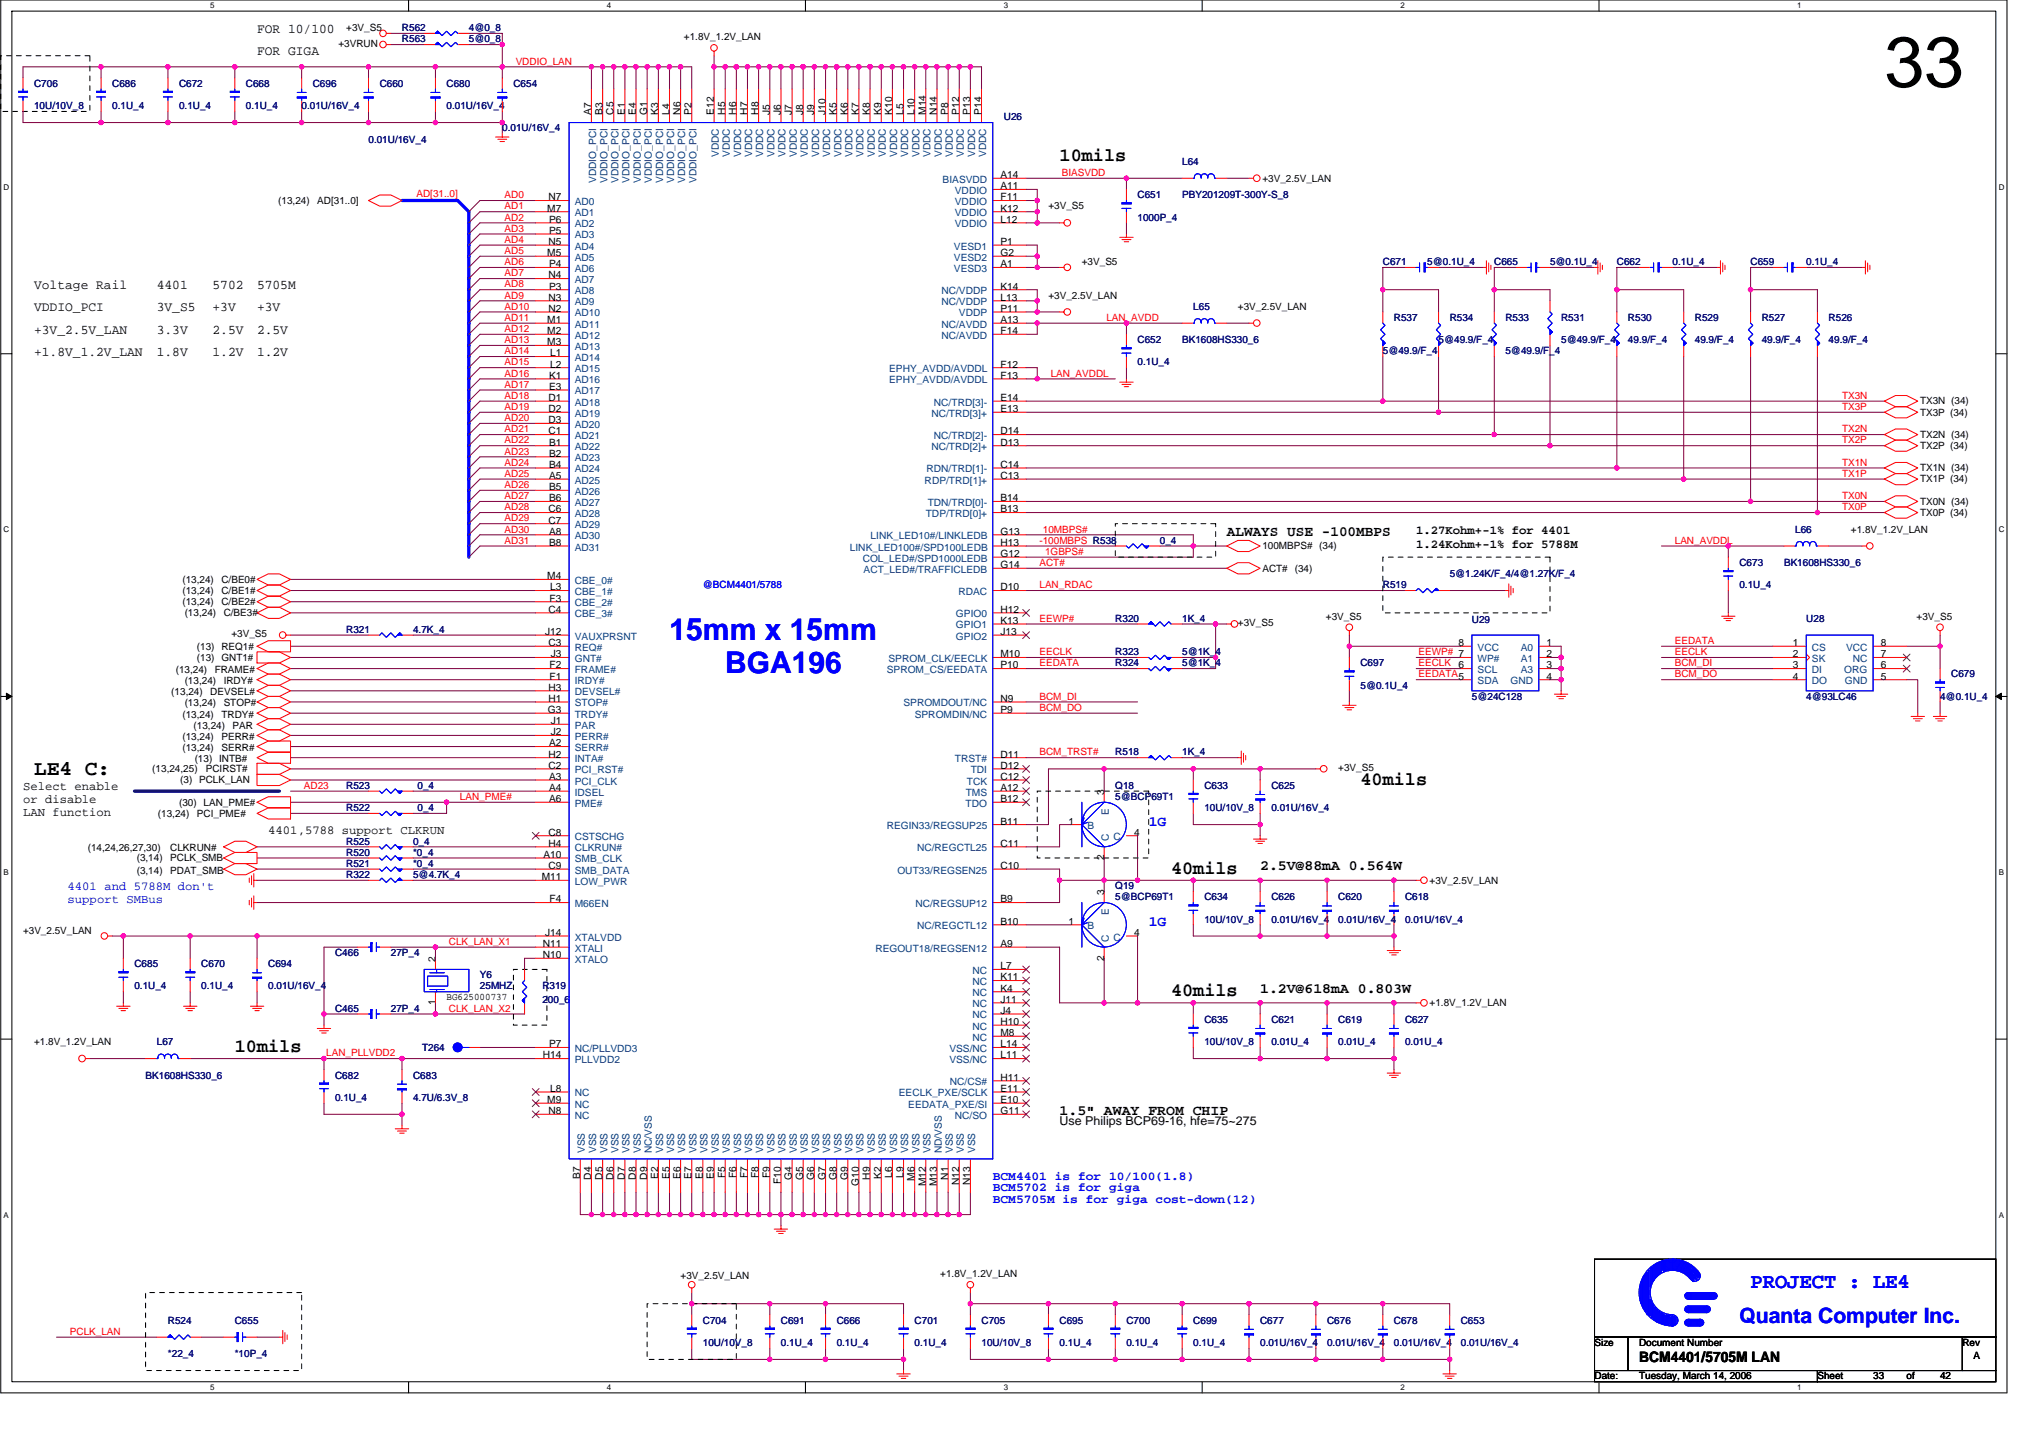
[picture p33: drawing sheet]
<svg xmlns="http://www.w3.org/2000/svg" width="420mm" height="297mm" viewBox="0 0 420 297" stroke-linecap="round" stroke-linejoin="round" font-family="sans-serif">
<defs><g id="words">
<text font-size="14.8" x="390.8" y="18">33</text>
<g font-size="6.2" fill="#00f">
<text x="138.8" y="132.8">15mm x 15mm</text>
<text x="150.4" y="139.7">BGA196</text>
</g>
<text font-size="4.4" x="7.1" y="160.8">LE4 C:</text>
<g font-size="4.4" fill="#00f">
<text x="363" y="267.2">PROJECT : LE4</text>
<text x="360.7" y="274.5">Quanta Computer Inc.</text>
</g>
<g font-size="3.9">
<text x="219.7" y="33.3">10mils</text>
<text x="282.1" y="162.8">40mils</text>
<text x="242.9" y="181.2">40mils</text>
<text x="242.9" y="206.7">40mils</text>
<text x="48.7" y="218.2">10mils</text>
</g>
<g font-size="3">
<text x="254.4" y="111.1">ALWAYS USE -100MBPS</text>
<text x="261.3" y="180.5">2.5V@88mA 0.564W</text>
<text x="261.3" y="205.9">1.2V@618mA 0.803W</text>
<text x="219.7" y="231.4">1.5&quot; AWAY FROM CHIP</text>
<text x="339.9" y="282.4">BCM4401/5705M LAN</text>
</g>
<g font-size="3" fill="#00f">
<text x="238.2" y="171.2">1G</text>
<text x="238.2" y="192">1G</text>
</g>
<g font-size="2.8">
<text x="53.3" y="11.5">FOR GIGA</text>
<text x="53.3" y="6.8">FOR 10/100</text>
<text x="7.1" y="60">Voltage Rail</text>
<text x="32.5" y="60">4401</text>
<text x="44.1" y="60">5702</text>
<text x="53.3" y="60">5705M</text>
<text x="7.1" y="64.6">VDDIO_PCI</text>
<text x="32.5" y="64.6">3V_S5</text>
<text x="44.1" y="64.6">+3V</text>
<text x="53.3" y="64.6">+3V</text>
<text x="7.1" y="69.2">+3V_2.5V_LAN</text>
<text x="32.5" y="69.2">3.3V</text>
<text x="44.1" y="69.2">2.5V</text>
<text x="53.3" y="69.2">2.5V</text>
<text x="7.1" y="73.9">+1.8V_1.2V_LAN</text>
<text x="32.5" y="73.9">1.8V</text>
<text x="44.1" y="73.9">1.2V</text>
<text x="53.3" y="73.9">1.2V</text>
</g>
<g font-size="2.5">
<text x="293.7" y="110.8">1.27Kohm+-1% for 4401</text>
<text x="293.7" y="113.7">1.24Kohm+-1% for 5788M</text>
<text x="4.8" y="163.8">Select enable</text>
<text x="4.8" y="166.6">or disable</text>
<text x="4.8" y="169.3">LAN function</text>
<text x="55.6" y="173.1">4401,5788 support CLKRUN</text>
<text x="219.7" y="233.4">Use Philips BCP69-16, hfe=75~275</text>
</g>
<g font-size="2.5" fill="#00f">
<text x="14" y="184.6">4401 and 5788M don't</text>
<text x="14" y="187.4">support SMBus</text>
<text x="205.9" y="244.8">BCM4401 is for 10/100(1.8)</text>
<text x="205.9" y="247.1">BCM5702 is for giga</text>
<text x="205.9" y="249.4">BCM5705M is for giga cost-down(12)</text>
</g>
<g font-size="2.1">
<text x="70.2" y="9.7">+3VRUN</text>
<text x="71.8" y="6.5">+3V_S5</text>
<text x="141.8" y="8.3">+1.8V_1.2V_LAN</text>
<text x="122.6" y="23.8" transform="rotate(-90 122.6 23.8)">A7</text>
<text x="125" y="23.8" transform="rotate(-90 125 23.8)">B3</text>
<text x="127.3" y="23.8" transform="rotate(-90 127.3 23.8)">C5</text>
<text x="129.6" y="23.8" transform="rotate(-90 129.6 23.8)">E1</text>
<text x="131.9" y="23.8" transform="rotate(-90 131.9 23.8)">E4</text>
<text x="134.2" y="23.8" transform="rotate(-90 134.2 23.8)">G1</text>
<text x="136.5" y="23.8" transform="rotate(-90 136.5 23.8)">K3</text>
<text x="138.8" y="23.8" transform="rotate(-90 138.8 23.8)">L4</text>
<text x="141.1" y="23.8" transform="rotate(-90 141.1 23.8)">N6</text>
<text x="143.4" y="23.8" transform="rotate(-90 143.4 23.8)">P2</text>
<text x="148.1" y="23.8" transform="rotate(-90 148.1 23.8)">E12</text>
<text x="150.4" y="23.8" transform="rotate(-90 150.4 23.8)">H5</text>
<text x="152.7" y="23.8" transform="rotate(-90 152.7 23.8)">H6</text>
<text x="155" y="23.8" transform="rotate(-90 155 23.8)">H7</text>
<text x="157.3" y="23.8" transform="rotate(-90 157.3 23.8)">H8</text>
<text x="159.6" y="23.8" transform="rotate(-90 159.6 23.8)">J5</text>
<text x="161.9" y="23.8" transform="rotate(-90 161.9 23.8)">J6</text>
<text x="164.2" y="23.8" transform="rotate(-90 164.2 23.8)">J7</text>
<text x="166.5" y="23.8" transform="rotate(-90 166.5 23.8)">J8</text>
<text x="168.9" y="23.8" transform="rotate(-90 168.9 23.8)">J9</text>
<text x="171.2" y="23.8" transform="rotate(-90 171.2 23.8)">J10</text>
<text x="173.5" y="23.8" transform="rotate(-90 173.5 23.8)">K5</text>
<text x="175.8" y="23.8" transform="rotate(-90 175.8 23.8)">K6</text>
<text x="178.1" y="23.8" transform="rotate(-90 178.1 23.8)">K7</text>
<text x="180.4" y="23.8" transform="rotate(-90 180.4 23.8)">K8</text>
<text x="182.7" y="23.8" transform="rotate(-90 182.7 23.8)">K9</text>
<text x="185" y="23.8" transform="rotate(-90 185 23.8)">K10</text>
<text x="187.4" y="23.8" transform="rotate(-90 187.4 23.8)">L5</text>
<text x="189.7" y="23.8" transform="rotate(-90 189.7 23.8)">L10</text>
<text x="192" y="23.8" transform="rotate(-90 192 23.8)">M14</text>
<text x="194.3" y="23.8" transform="rotate(-90 194.3 23.8)">N14</text>
<text x="196.6" y="23.8" transform="rotate(-90 196.6 23.8)">P8</text>
<text x="198.9" y="23.8" transform="rotate(-90 198.9 23.8)">P12</text>
<text x="201.2" y="23.8" transform="rotate(-90 201.2 23.8)">P13</text>
<text x="203.5" y="23.8" transform="rotate(-90 203.5 23.8)">P14</text>
<text x="113.7" y="41.6">N7</text>
<text x="207.5" y="37">A14</text>
<text x="207.5" y="39.3">A11</text>
<text x="207.5" y="41.6">F11</text>
<text x="261.8" y="37.7">+3V_2.5V_LAN</text>
<text x="57.7" y="42.3">(13,24)</text>
<text x="65.8" y="42.3">AD[31..0]</text>
<text x="113.5" y="43.9">M7</text>
<text x="113.9" y="46.2">P6</text>
<text x="207.5" y="43.9">K12</text>
<text x="207.5" y="46.2">L12</text>
<text x="217.4" y="43.4">+3V_S5</text>
<text x="113.5" y="53.1">M5</text>
<text x="113.7" y="50.8">N5</text>
<text x="113.9" y="48.5">P5</text>
<text x="207.5" y="50.8">P1</text>
<text x="207.5" y="53.1">G2</text>
<text x="113.7" y="57.8">N4</text>
<text x="113.9" y="55.5">P4</text>
<text x="207.5" y="55.5">A1</text>
<text x="224.4" y="55">+3V_S5</text>
<text x="113.7" y="62.4">N3</text>
<text x="113.7" y="64.7">N2</text>
<text x="113.9" y="60.1">P3</text>
<text x="207.5" y="60.1">K14</text>
<text x="207.5" y="62.4">L13</text>
<text x="207.5" y="64.7">P11</text>
<text x="217.4" y="61.9">+3V_2.5V_LAN</text>
<text x="256.7" y="64.2">+3V_2.5V_LAN</text>
<text x="113.5" y="67">M1</text>
<text x="113.5" y="69.3">M2</text>
<text x="113.5" y="71.6">M3</text>
<text x="207.5" y="67">A13</text>
<text x="207.5" y="69.3">F14</text>
<text x="114.1" y="73.9">L1</text>
<text x="114.1" y="76.2">L2</text>
<text x="207.5" y="76.2">F12</text>
<text x="113.7" y="83.2">D1</text>
<text x="113.9" y="78.6">K1</text>
<text x="113.9" y="80.9">E3</text>
<text x="207.5" y="83.2">E14</text>
<text x="207.5" y="78.6">F13</text>
<text x="398.2" y="83.9">TX3N (34)</text>
<text x="113.7" y="85.5">D2</text>
<text x="113.7" y="87.8">D3</text>
<text x="207.5" y="85.5">E13</text>
<text x="398.2" y="86.2">TX3P (34)</text>
<text x="113.7" y="90.1">C1</text>
<text x="113.9" y="92.4">B1</text>
<text x="113.9" y="94.7">B2</text>
<text x="207.5" y="90.1">D14</text>
<text x="207.5" y="92.4">D13</text>
<text x="398.2" y="90.8">TX2N (34)</text>
<text x="398.2" y="93.1">TX2P (34)</text>
<text x="113.9" y="97">B4</text>
<text x="113.9" y="99.4">A5</text>
<text x="113.9" y="101.7">B5</text>
<text x="207.5" y="99.4">C13</text>
<text x="207.5" y="97">C14</text>
<text x="398.2" y="97.8">TX1N (34)</text>
<text x="398.2" y="100.1">TX1P (34)</text>
<text x="113.7" y="106.3">C6</text>
<text x="113.9" y="104">B6</text>
<text x="207.5" y="106.3">B13</text>
<text x="207.5" y="104">B14</text>
<text x="398.2" y="104.7">TX0N (34)</text>
<text x="398.2" y="107">TX0P (34)</text>
<text x="113.7" y="108.6">C7</text>
<text x="113.9" y="110.9">A8</text>
<text x="113.9" y="113.2">B8</text>
<text x="207.5" y="113.2">H13</text>
<text x="207.5" y="110.9">G13</text>
<text x="261.8" y="113.9">100MBPS# (34)</text>
<text x="383.8" y="110.5">+1.8V_1.2V_LAN</text>
<text x="207.5" y="117.9">G14</text>
<text x="207.5" y="115.5">G12</text>
<text x="261.8" y="118.6">ACT# (34)</text>
<text x="37.8" y="123.2">(13,24)</text>
<text x="37.8" y="120.9">(13,24)</text>
<text x="37.8" y="125.5">(13,24)</text>
<text x="45.9" y="123.2">C/BE1#</text>
<text x="45.9" y="120.9">C/BE0#</text>
<text x="45.9" y="125.5">C/BE2#</text>
<text x="113.5" y="120.2">M4</text>
<text x="114" y="124.8">F3</text>
<text x="114.1" y="122.5">L3</text>
<text x="207.5" y="122.5">D10</text>
<text x="38.3" y="127.8">(13,24)</text>
<text x="46.4" y="127.8">C/BE3#</text>
<text x="113" y="131.7">J12</text>
<text x="113.7" y="127.1">C4</text>
<text x="207.5" y="127.1">H12</text>
<text x="207.5" y="129.4">K13</text>
<text x="207.5" y="131.7">J13</text>
<text x="256.7" y="129.9">+3V_S5</text>
<text x="275" y="128.5">+3V_S5</text>
<text x="397.5" y="128.5">+3V_S5</text>
<text x="40.8" y="134.7">(13) REQ1#</text>
<text x="40.8" y="137.1">(13) GNT1#</text>
<text x="48" y="132.2">+3V_S5</text>
<text x="113.7" y="134">C3</text>
<text x="114.2" y="136.4">J3</text>
<text x="207.5" y="136.4">M10</text>
<text x="302.5" y="134">8</text>
<text x="320.7" y="134">1</text>
<text x="320.7" y="136.4">2</text>
<text x="371.8" y="134">1</text>
<text x="371.8" y="136.4">2</text>
<text x="390.1" y="134">8</text>
<text x="390.1" y="136.4">7</text>
<text x="36.4" y="139.6">(13,24)</text>
<text x="38.3" y="141.9">(13,24)</text>
<text x="44.5" y="139.6">FRAME#</text>
<text x="46.4" y="141.9">IRDY#</text>
<text x="113.7" y="143.3">H3</text>
<text x="114" y="138.7">F2</text>
<text x="114" y="141">F1</text>
<text x="207.5" y="138.7">P10</text>
<text x="302.5" y="138.7">6</text>
<text x="320.7" y="141">4</text>
<text x="320.7" y="138.7">3</text>
<text x="371.8" y="138.7">3</text>
<text x="371.8" y="141">4</text>
<text x="390.1" y="138.7">6</text>
<text x="390.1" y="141">5</text>
<text x="35.5" y="144.2">(13,24)</text>
<text x="37.8" y="148.8">(13,24)</text>
<text x="38.3" y="146.5">(13,24)</text>
<text x="43.6" y="144.2">DEVSEL#</text>
<text x="45.9" y="148.8">TRDY#</text>
<text x="46.4" y="146.5">STOP#</text>
<text x="113.6" y="147.9">G3</text>
<text x="113.7" y="145.6">H1</text>
<text x="207.5" y="145.6">N9</text>
<text x="207.5" y="147.9">P9</text>
<text x="37.8" y="153.5">(13,24)</text>
<text x="37.8" y="155.8">(13,24)</text>
<text x="40.1" y="151.2">(13,24)</text>
<text x="45.9" y="153.5">PERR#</text>
<text x="45.9" y="155.8">SERR#</text>
<text x="48.2" y="151.2">PAR</text>
<text x="113.9" y="154.8">A2</text>
<text x="114.2" y="150.2">J1</text>
<text x="114.2" y="152.5">J2</text>
<text x="31.6" y="160.2">(13,24,25)</text>
<text x="40.4" y="158.1">(13) INTB#</text>
<text x="42.7" y="160.2">PCIRST#</text>
<text x="113.7" y="157.1">H2</text>
<text x="113.7" y="159.5">C2</text>
<text x="113.9" y="161.8">A3</text>
<text x="207.5" y="157.1">D11</text>
<text x="207.5" y="161.8">C12</text>
<text x="207.5" y="159.5">D12</text>
<text x="277.5" y="159.9">+3V_S5</text>
<text x="37.1" y="167.1">(30) LAN_PME#</text>
<text x="37.4" y="162.5">(3) PCLK_LAN</text>
<text x="113.9" y="164.1">A4</text>
<text x="113.9" y="166.4">A6</text>
<text x="207.5" y="166.4">B12</text>
<text x="207.5" y="164.1">A12</text>
<text x="229" y="164.8" transform="rotate(-90 229 164.8)">3</text>
<text x="32.8" y="169.4">(13,24)</text>
<text x="40.8" y="169.4">PCI_PME#</text>
<text x="113.7" y="173.3">C8</text>
<text x="207.5" y="171">B11</text>
<text x="221.6" y="171">1</text>
<text x="235.2" y="173.3">4</text>
<text x="18.2" y="176.6">(14,24,26,27,30)</text>
<text x="28.4" y="178.7">(3,14)</text>
<text x="35.3" y="176.6">CLKRUN#</text>
<text x="35.3" y="178.7">PCLK_SMB</text>
<text x="112.7" y="177.9">A10</text>
<text x="113.7" y="175.6">H4</text>
<text x="207.5" y="175.6">C11</text>
<text x="229" y="178.4" transform="rotate(-90 229 178.4)">2</text>
<text x="28.4" y="181.2">(3,14)</text>
<text x="35.3" y="181.2">PDAT_SMB</text>
<text x="112.3" y="182.6">M11</text>
<text x="113.7" y="180.3">C9</text>
<text x="207.5" y="180.3">C10</text>
<text x="229" y="185.6" transform="rotate(-90 229 185.6)">3</text>
<text x="296.5" y="183.3">+3V_2.5V_LAN</text>
<text x="114" y="187.2">F4</text>
<text x="207.5" y="187.2">B9</text>
<text x="207.5" y="191.8">B10</text>
<text x="221.6" y="191.8">1</text>
<text x="4.8" y="193.7">+3V_2.5V_LAN</text>
<text x="112.6" y="196.4">N11</text>
<text x="113" y="194.1">J14</text>
<text x="207.5" y="196.4">A9</text>
<text x="235.2" y="194.1">4</text>
<text x="90.3" y="199.5" transform="rotate(-90 90.3 199.5)">2</text>
<text x="112.6" y="198.8">N10</text>
<text x="207.5" y="201.1">L7</text>
<text x="207.5" y="203.4">K11</text>
<text x="229" y="199.2" transform="rotate(-90 229 199.2)">2</text>
<text x="90.3" y="208.5" transform="rotate(-90 90.3 208.5)">1</text>
<text x="92.6" y="207.4">BG625000737</text>
<text x="207.5" y="205.7">K4</text>
<text x="207.5" y="208">J11</text>
<text x="296.5" y="208.7">+1.8V_1.2V_LAN</text>
<text x="207.5" y="210.3">J4</text>
<text x="207.5" y="212.6">H10</text>
<text x="207.5" y="214.9">M8</text>
<text x="7.1" y="216.8">+1.8V_1.2V_LAN</text>
<text x="112.6" y="219.6">H14</text>
<text x="113.9" y="217.3">P7</text>
<text x="207.5" y="219.6">L11</text>
<text x="207.5" y="217.3">L14</text>
<text x="114.1" y="226.5">L8</text>
<text x="207.5" y="224.2">H11</text>
<text x="207.5" y="226.5">E11</text>
<text x="113.5" y="228.8">M9</text>
<text x="113.7" y="231.1">N8</text>
<text x="207.5" y="228.8">E10</text>
<text x="207.5" y="231.1">G11</text>
<text x="120.3" y="244.6" transform="rotate(-90 120.3 244.6)">B7</text>
<text x="122.6" y="244.7" transform="rotate(-90 122.6 244.7)">D4</text>
<text x="125" y="244.7" transform="rotate(-90 125 244.7)">D5</text>
<text x="127.3" y="244.7" transform="rotate(-90 127.3 244.7)">D6</text>
<text x="129.6" y="244.7" transform="rotate(-90 129.6 244.7)">D7</text>
<text x="131.9" y="244.7" transform="rotate(-90 131.9 244.7)">D8</text>
<text x="134.2" y="244.7" transform="rotate(-90 134.2 244.7)">D9</text>
<text x="136.5" y="244.6" transform="rotate(-90 136.5 244.6)">E2</text>
<text x="138.8" y="244.6" transform="rotate(-90 138.8 244.6)">E5</text>
<text x="141.1" y="244.6" transform="rotate(-90 141.1 244.6)">E6</text>
<text x="143.4" y="244.6" transform="rotate(-90 143.4 244.6)">E7</text>
<text x="145.7" y="244.6" transform="rotate(-90 145.7 244.6)">E8</text>
<text x="148.1" y="244.6" transform="rotate(-90 148.1 244.6)">E9</text>
<text x="150.4" y="244.5" transform="rotate(-90 150.4 244.5)">F5</text>
<text x="152.7" y="244.5" transform="rotate(-90 152.7 244.5)">F6</text>
<text x="155" y="244.5" transform="rotate(-90 155 244.5)">F7</text>
<text x="157.3" y="244.5" transform="rotate(-90 157.3 244.5)">F8</text>
<text x="159.6" y="244.5" transform="rotate(-90 159.6 244.5)">F9</text>
<text x="161.9" y="245.6" transform="rotate(-90 161.9 245.6)">F10</text>
<text x="164.2" y="244.8" transform="rotate(-90 164.2 244.8)">G4</text>
<text x="166.5" y="244.8" transform="rotate(-90 166.5 244.8)">G5</text>
<text x="168.9" y="244.8" transform="rotate(-90 168.9 244.8)">G6</text>
<text x="171.2" y="244.8" transform="rotate(-90 171.2 244.8)">G7</text>
<text x="173.5" y="244.8" transform="rotate(-90 173.5 244.8)">G8</text>
<text x="175.8" y="244.8" transform="rotate(-90 175.8 244.8)">G9</text>
<text x="178.1" y="246" transform="rotate(-90 178.1 246)">G10</text>
<text x="180.4" y="244.7" transform="rotate(-90 180.4 244.7)">H9</text>
<text x="182.7" y="244.6" transform="rotate(-90 182.7 244.6)">K2</text>
<text x="185" y="244.3" transform="rotate(-90 185 244.3)">L6</text>
<text x="187.4" y="244.3" transform="rotate(-90 187.4 244.3)">L9</text>
<text x="189.7" y="244.9" transform="rotate(-90 189.7 244.9)">M6</text>
<text x="196.6" y="244.7" transform="rotate(-90 196.6 244.7)">N1</text>
<text x="198.9" y="245.9" transform="rotate(-90 198.9 245.9)">N12</text>
<text x="201.2" y="245.9" transform="rotate(-90 201.2 245.9)">N13</text>
<text x="192" y="246.1" transform="rotate(-90 192 246.1)">M12</text>
<text x="194.3" y="246.1" transform="rotate(-90 194.3 246.1)">M13</text>
<text x="141.1" y="265.3">+3V_2.5V_LAN</text>
<text x="195" y="264.9">+1.8V_1.2V_LAN</text>
<text x="330.7" y="279.2">Size</text>
<text x="339.9" y="279.2">Document Number</text>
<text x="407" y="279.2">Rev</text>
<text x="409.3" y="282">A</text>
<text x="330.7" y="286.1">Date:</text>
<text x="339.9" y="286.1">Tuesday, March 14, 2006</text>
<text x="376.9" y="286.1">Sheet</text>
<text x="388.5" y="286.1">33</text>
<text x="395.4" y="286.1">of</text>
<text x="402.3" y="286.1">42</text>
</g>
<g font-size="2.1" fill="#000080">
<text x="83.4" y="8.8">R563</text>
<text x="83.4" y="6.5">R562</text>
<text x="97.2" y="8.8">5@0_8</text>
<text x="97.2" y="6.5">4@0_8</text>
<text x="7.1" y="18">C706</text>
<text x="7.1" y="22.6">10U/10V_8</text>
<text x="23.3" y="18">C686</text>
<text x="23.3" y="22.6">0.1U_4</text>
<text x="37.1" y="18">C672</text>
<text x="37.1" y="22.6">0.1U_4</text>
<text x="51" y="18">C668</text>
<text x="51" y="22.6">0.1U_4</text>
<text x="62.6" y="22.6">0.01U/16V_4</text>
<text x="64.9" y="18">C696</text>
<text x="78.7" y="18">C660</text>
<text x="92.6" y="18">C680</text>
<text x="92.6" y="22.6">0.01U/16V_4</text>
<text x="106.5" y="18">C654</text>
<text x="76.4" y="29.6">0.01U/16V_4</text>
<text x="104.2" y="27.3">0.01U/16V_4</text>
<text x="208.2" y="25">U26</text>
<text x="245.2" y="34.2">L64</text>
<text x="235.9" y="41.1">C651</text>
<text x="245.2" y="41.1">PBY201209T-300Y-S_8</text>
<text x="235.9" y="45.8">1000P_4</text>
<text x="286.8" y="55">C671</text>
<text x="296" y="55">5@0.1U_4</text>
<text x="309.9" y="55">C665</text>
<text x="321.4" y="55">5@0.1U_4</text>
<text x="335.3" y="55">C662</text>
<text x="346.9" y="55">0.1U_4</text>
<text x="363" y="55">C659</text>
<text x="374.6" y="55">0.1U_4</text>
<text x="247.5" y="64.2">L65</text>
<text x="235.9" y="71.2">C652</text>
<text x="245.2" y="71.2">BK1608HS330_6</text>
<text x="289.1" y="66.5">R537</text>
<text x="298.3" y="71.2">5@49.9/F_4</text>
<text x="300.6" y="66.5">R534</text>
<text x="312.2" y="66.5">R533</text>
<text x="323.8" y="66.5">R531</text>
<text x="323.8" y="71.2">5@49.9/F_4</text>
<text x="337.6" y="66.5">R530</text>
<text x="337.6" y="71.2">49.9/F_4</text>
<text x="351.5" y="66.5">R529</text>
<text x="351.5" y="71.2">49.9/F_4</text>
<text x="365.3" y="66.5">R527</text>
<text x="365.3" y="71.2">49.9/F_4</text>
<text x="379.2" y="66.5">R526</text>
<text x="379.2" y="71.2">49.9/F_4</text>
<text x="235.9" y="75.8">0.1U_4</text>
<text x="286.8" y="73.5">5@49.9/F_4</text>
<text x="312.2" y="73.5">5@49.9/F_4</text>
<text x="240.5" y="112.8">0_4</text>
<text x="372.3" y="110.5">L66</text>
<text x="300.6" y="119.7">5@1.24K/F_4/4@1.27K/F_4</text>
<text x="360.7" y="117.4">C673</text>
<text x="370" y="117.4">BK1608HS330_6</text>
<text x="286.8" y="122">R519</text>
<text x="360.7" y="122">0.1U_4</text>
<text x="71.8" y="131.3">R321</text>
<text x="85.7" y="131.3">4.7K_4</text>
<text x="231.3" y="129">R320</text>
<text x="245.2" y="129">1K_4</text>
<text x="305.3" y="129.2">U29</text>
<text x="374.6" y="129">U28</text>
<text x="231.3" y="135.9">R323</text>
<text x="245.2" y="135.9">5@1K_4</text>
<text x="231.3" y="138.2">R324</text>
<text x="245.2" y="138.2">5@1K_4</text>
<text x="282.1" y="138.2">C697</text>
<text x="282.1" y="142.8">5@0.1U_4</text>
<text x="404.7" y="140.5">C679</text>
<text x="305.3" y="145.1">5@24C128</text>
<text x="374.6" y="145.1">4@93LC46</text>
<text x="402.3" y="145.1">4@0.1U_4</text>
<text x="231.3" y="156.7">R518</text>
<text x="245.2" y="156.7">1K_4</text>
<text x="71.8" y="163.6">R523</text>
<text x="86.6" y="163.6">0_4</text>
<text x="231.3" y="163.6">Q18</text>
<text x="231.3" y="165.9">5@BCP69T1</text>
<text x="249.8" y="163.6">C633</text>
<text x="263.7" y="163.6">C625</text>
<text x="71.8" y="168.3">R522</text>
<text x="86.6" y="168.3">0_4</text>
<text x="249.8" y="168.3">10U/10V_8</text>
<text x="263.7" y="168.3">0.01U/16V_4</text>
<text x="71.8" y="179.8">R521</text>
<text x="71.8" y="175.2">R525</text>
<text x="71.8" y="177.5">R520</text>
<text x="85.7" y="179.8">*0_4</text>
<text x="85.7" y="175.2">0_4</text>
<text x="85.7" y="177.5">*0_4</text>
<text x="71.8" y="182.1">R322</text>
<text x="85.7" y="182.1">5@4.7K_4</text>
<text x="231.3" y="184.4">Q19</text>
<text x="231.3" y="186.8">5@BCP69T1</text>
<text x="249.8" y="186.8">C634</text>
<text x="249.8" y="191.4">10U/10V_8</text>
<text x="263.7" y="186.8">C626</text>
<text x="263.7" y="191.4">0.01U/16V_4</text>
<text x="277.5" y="186.8">C620</text>
<text x="277.5" y="191.4">0.01U/16V_4</text>
<text x="291.4" y="186.8">C618</text>
<text x="291.4" y="191.4">0.01U/16V_4</text>
<text x="27.9" y="200.6">C685</text>
<text x="41.8" y="200.6">C670</text>
<text x="55.6" y="200.6">C694</text>
<text x="69.5" y="198.3">C466</text>
<text x="81.1" y="198.3">27P_4</text>
<text x="99.5" y="202.9">Y6</text>
<text x="27.9" y="205.2">0.1U_4</text>
<text x="41.8" y="205.2">0.1U_4</text>
<text x="55.6" y="205.2">0.01U/16V_4</text>
<text x="69.5" y="209.9">C465</text>
<text x="81.1" y="209.9">27P_4</text>
<text x="99.5" y="205.2">25MHZ</text>
<text x="112.5" y="205.2">R319</text>
<text x="112.5" y="208">200_6</text>
<text x="249.8" y="212.2">C635</text>
<text x="263.7" y="212.2">C621</text>
<text x="277.5" y="212.2">C619</text>
<text x="291.4" y="212.2">C627</text>
<text x="32.5" y="216.8">L67</text>
<text x="87.5" y="218">T264</text>
<text x="249.8" y="216.8">10U/10V_8</text>
<text x="263.7" y="216.8">0.01U_4</text>
<text x="277.5" y="216.8">0.01U_4</text>
<text x="291.4" y="216.8">0.01U_4</text>
<text x="30.2" y="223.7">BK1608HS330_6</text>
<text x="69.5" y="223.7">C682</text>
<text x="85.7" y="223.7">C683</text>
<text x="69.5" y="228.3">0.1U_4</text>
<text x="85.7" y="228.3">4.7U/6.3V_8</text>
<text x="34.8" y="274.6">R524</text>
<text x="48.7" y="274.6">C655</text>
<text x="145.8" y="274.6">C704</text>
<text x="162" y="274.6">C691</text>
<text x="173.5" y="274.6">C666</text>
<text x="189.7" y="274.6">C701</text>
<text x="203.5" y="274.6">C705</text>
<text x="219.7" y="274.6">C695</text>
<text x="233.6" y="274.6">C700</text>
<text x="247.5" y="274.6">C699</text>
<text x="261.3" y="274.6">C677</text>
<text x="275.2" y="274.6">C676</text>
<text x="289.1" y="274.6">C678</text>
<text x="302.9" y="274.6">C653</text>
<text x="34.8" y="281.5">*22_4</text>
<text x="48.7" y="281.5">*10P_4</text>
<text x="145.8" y="279.2">10U/10V_8</text>
<text x="162" y="279.2">0.1U_4</text>
<text x="173.5" y="279.2">0.1U_4</text>
<text x="189.7" y="279.2">0.1U_4</text>
<text x="203.5" y="279.2">10U/10V_8</text>
<text x="219.7" y="279.2">0.1U_4</text>
<text x="233.6" y="279.2">0.1U_4</text>
<text x="247.5" y="279.2">0.1U_4</text>
<text x="261.3" y="279.2">0.01U/16V_4</text>
<text x="275.2" y="279.2">0.01U/16V_4</text>
<text x="289.1" y="279.2">0.01U/16V_4</text>
<text x="302.9" y="279.2">0.01U/16V_4</text>
</g>
<g font-size="2.1" fill="#f00">
<text x="106.9" y="13.4">VDDIO_LAN</text>
<text x="86.4" y="40.9">AD[31..0]</text>
<text x="104.6" y="41.1">AD0</text>
<text x="220.2" y="36.5">BIASVDD</text>
<text x="104.6" y="43.5">AD1</text>
<text x="104.6" y="45.8">AD2</text>
<text x="104.6" y="48.1">AD3</text>
<text x="104.6" y="50.4">AD4</text>
<text x="104.6" y="52.7">AD5</text>
<text x="104.6" y="55">AD6</text>
<text x="104.6" y="57.3">AD7</text>
<text x="104.6" y="59.6">AD8</text>
<text x="104.6" y="61.9">AD9</text>
<text x="104.6" y="64.2">AD10</text>
<text x="104.6" y="66.6">AD11</text>
<text x="104.6" y="68.9">AD12</text>
<text x="104.6" y="71.2">AD13</text>
<text x="229.5" y="66.6">LAN_AVDD</text>
<text x="104.6" y="73.5">AD14</text>
<text x="104.6" y="75.8">AD15</text>
<text x="104.6" y="78.1">AD16</text>
<text x="104.6" y="80.4">AD17</text>
<text x="104.6" y="82.7">AD18</text>
<text x="217.9" y="78.1">LAN_AVDDL</text>
<text x="382" y="82.7">TX3N</text>
<text x="104.6" y="85">AD19</text>
<text x="104.6" y="87.4">AD20</text>
<text x="104.6" y="89.7">AD21</text>
<text x="382" y="85">TX3P</text>
<text x="382" y="89.7">TX2N</text>
<text x="104.6" y="92">AD22</text>
<text x="104.6" y="94.3">AD23</text>
<text x="382" y="92">TX2P</text>
<text x="104.6" y="96.6">AD24</text>
<text x="104.6" y="98.9">AD25</text>
<text x="104.6" y="101.2">AD26</text>
<text x="382" y="96.6">TX1N</text>
<text x="382" y="98.9">TX1P</text>
<text x="104.6" y="103.5">AD27</text>
<text x="104.6" y="105.9">AD28</text>
<text x="382" y="103.5">TX0N</text>
<text x="382" y="105.9">TX0P</text>
<text x="104.6" y="108.2">AD29</text>
<text x="104.6" y="110.5">AD30</text>
<text x="104.6" y="112.8">AD31</text>
<text x="215.6" y="112.8">-100MBPS R538</text>
<text x="216.3" y="110.5">10MBPS#</text>
<text x="347.3" y="112.8">LAN_AVDDL</text>
<text x="215.6" y="117.4">ACT#</text>
<text x="216.7" y="115.1">1GBPS#</text>
<text x="215.6" y="122">LAN_RDAC</text>
<text x="215.6" y="129">EEWP#</text>
<text x="215.6" y="135.9">EECLK</text>
<text x="294.2" y="135.9">EEWP# 7</text>
<text x="347.3" y="133.6">EEDATA</text>
<text x="347.3" y="135.9">EECLK</text>
<text x="215.6" y="138.2">EEDATA</text>
<text x="294.2" y="138.2">EECLK</text>
<text x="294.2" y="140.5">EEDATA5</text>
<text x="347.3" y="138.2">BCM_DI</text>
<text x="347.3" y="140.5">BCM_DO</text>
<text x="215.6" y="147.5">BCM_DO</text>
<text x="215.6" y="145.1">BCM_DI</text>
<text x="215.6" y="156.7">BCM_TRST#</text>
<text x="63" y="163.6">AD23</text>
<text x="95.4" y="165.9">LAN_PME#</text>
<text x="93.1" y="196">CLK_LAN_X1</text>
<text x="93.1" y="209.9">CLK_LAN_X2</text>
<text x="67.7" y="219.1">LAN_PLLVDD2</text>
<text x="14.5" y="276.9">PCLK_LAN</text>
</g>
<g font-size="2.1" fill="#004080">
<text x="149.1" y="32.6" transform="rotate(-90 149.1 32.6)">VDDC</text>
<text x="151.4" y="32.6" transform="rotate(-90 151.4 32.6)">VDDC</text>
<text x="153.7" y="32.6" transform="rotate(-90 153.7 32.6)">VDDC</text>
<text x="156" y="32.6" transform="rotate(-90 156 32.6)">VDDC</text>
<text x="158.3" y="32.6" transform="rotate(-90 158.3 32.6)">VDDC</text>
<text x="160.6" y="32.6" transform="rotate(-90 160.6 32.6)">VDDC</text>
<text x="162.9" y="32.6" transform="rotate(-90 162.9 32.6)">VDDC</text>
<text x="165.2" y="32.6" transform="rotate(-90 165.2 32.6)">VDDC</text>
<text x="167.5" y="32.6" transform="rotate(-90 167.5 32.6)">VDDC</text>
<text x="169.9" y="32.6" transform="rotate(-90 169.9 32.6)">VDDC</text>
<text x="172.2" y="32.6" transform="rotate(-90 172.2 32.6)">VDDC</text>
<text x="174.5" y="32.6" transform="rotate(-90 174.5 32.6)">VDDC</text>
<text x="176.8" y="32.6" transform="rotate(-90 176.8 32.6)">VDDC</text>
<text x="179.1" y="32.6" transform="rotate(-90 179.1 32.6)">VDDC</text>
<text x="181.4" y="32.6" transform="rotate(-90 181.4 32.6)">VDDC</text>
<text x="183.7" y="32.6" transform="rotate(-90 183.7 32.6)">VDDC</text>
<text x="186" y="32.6" transform="rotate(-90 186 32.6)">VDDC</text>
<text x="188.4" y="32.6" transform="rotate(-90 188.4 32.6)">VDDC</text>
<text x="190.7" y="32.6" transform="rotate(-90 190.7 32.6)">VDDC</text>
<text x="193" y="32.6" transform="rotate(-90 193 32.6)">VDDC</text>
<text x="195.3" y="32.6" transform="rotate(-90 195.3 32.6)">VDDC</text>
<text x="197.6" y="32.6" transform="rotate(-90 197.6 32.6)">VDDC</text>
<text x="199.9" y="32.6" transform="rotate(-90 199.9 32.6)">VDDC</text>
<text x="202.2" y="32.6" transform="rotate(-90 202.2 32.6)">VDDC</text>
<text x="204.5" y="32.6" transform="rotate(-90 204.5 32.6)">VDDC</text>
<text x="123.6" y="38" transform="rotate(-90 123.6 38)">VDDIO_PCI</text>
<text x="126" y="38" transform="rotate(-90 126 38)">VDDIO_PCI</text>
<text x="128.3" y="38" transform="rotate(-90 128.3 38)">VDDIO_PCI</text>
<text x="130.6" y="38" transform="rotate(-90 130.6 38)">VDDIO_PCI</text>
<text x="132.9" y="38" transform="rotate(-90 132.9 38)">VDDIO_PCI</text>
<text x="135.2" y="38" transform="rotate(-90 135.2 38)">VDDIO_PCI</text>
<text x="137.5" y="38" transform="rotate(-90 137.5 38)">VDDIO_PCI</text>
<text x="139.8" y="38" transform="rotate(-90 139.8 38)">VDDIO_PCI</text>
<text x="142.1" y="38" transform="rotate(-90 142.1 38)">VDDIO_PCI</text>
<text x="144.4" y="38" transform="rotate(-90 144.4 38)">VDDIO_PCI</text>
<text x="195.5" y="37.9">BIASVDD</text>
<text x="198" y="40.2">VDDIO</text>
<text x="119.2" y="42.5">AD0</text>
<text x="119.2" y="44.9">AD1</text>
<text x="119.2" y="47.2">AD2</text>
<text x="198" y="42.5">VDDIO</text>
<text x="198" y="44.9">VDDIO</text>
<text x="198" y="47.2">VDDIO</text>
<text x="119.2" y="49.5">AD3</text>
<text x="119.2" y="51.8">AD4</text>
<text x="197.8" y="51.8">VESD1</text>
<text x="119.2" y="54.1">AD5</text>
<text x="119.2" y="56.4">AD6</text>
<text x="119.2" y="58.7">AD7</text>
<text x="197.8" y="54.1">VESD2</text>
<text x="197.8" y="56.4">VESD3</text>
<text x="119.2" y="61">AD8</text>
<text x="119.2" y="63.3">AD9</text>
<text x="119.2" y="65.6">AD10</text>
<text x="195.2" y="61">NC/VDDP</text>
<text x="195.2" y="63.3">NC/VDDP</text>
<text x="198.9" y="65.6">VDDP</text>
<text x="119.2" y="68">AD11</text>
<text x="119.2" y="70.3">AD12</text>
<text x="195.2" y="68">NC/AVDD</text>
<text x="195.2" y="70.3">NC/AVDD</text>
<text x="119.2" y="72.6">AD13</text>
<text x="119.2" y="74.9">AD14</text>
<text x="119.2" y="77.2">AD15</text>
<text x="184.4" y="77.2">EPHY_AVDD/AVDDL</text>
<text x="119.2" y="79.5">AD16</text>
<text x="119.2" y="81.8">AD17</text>
<text x="184.4" y="79.5">EPHY_AVDD/AVDDL</text>
<text x="119.2" y="84.1">AD18</text>
<text x="119.2" y="86.4">AD19</text>
<text x="119.2" y="88.8">AD20</text>
<text x="193.2" y="86.4">NC/TRD[3]+</text>
<text x="193.7" y="84.1">NC/TRD[3]-</text>
<text x="119.2" y="91.1">AD21</text>
<text x="119.2" y="93.4">AD22</text>
<text x="119.2" y="95.7">AD23</text>
<text x="193.2" y="93.4">NC/TRD[2]+</text>
<text x="193.7" y="91.1">NC/TRD[2]-</text>
<text x="119.2" y="98">AD24</text>
<text x="119.2" y="100.3">AD25</text>
<text x="191.8" y="100.3">RDP/TRD[1]+</text>
<text x="192.2" y="98">RDN/TRD[1]-</text>
<text x="119.2" y="102.6">AD26</text>
<text x="119.2" y="104.9">AD27</text>
<text x="119.2" y="107.3">AD28</text>
<text x="192" y="107.3">TDP/TRD[0]+</text>
<text x="192.4" y="104.9">TDN/TRD[0]-</text>
<text x="119.2" y="109.6">AD29</text>
<text x="119.2" y="111.9">AD30</text>
<text x="180.5" y="111.9">LINK_LED10#/LINKLEDB</text>
<text x="119.2" y="114.2">AD31</text>
<text x="176.2" y="114.2">LINK_LED100#/SPD100LEDB</text>
<text x="178.9" y="116.5">COL_LED#/SPD1000LEDB</text>
<text x="179.1" y="118.8">ACT_LED#/TRAFFICLEDB</text>
<text x="119.2" y="121.1">CBE_0#</text>
<text x="119.2" y="123.4">CBE_1#</text>
<text x="119.2" y="125.8">CBE_2#</text>
<text x="198.7" y="123.4">RDAC</text>
<text x="119.2" y="128.1">CBE_3#</text>
<text x="198.3" y="128.1">GPIO0</text>
<text x="198.3" y="130.4">GPIO1</text>
<text x="119.2" y="135">REQ#</text>
<text x="119.2" y="137.3">GNT#</text>
<text x="119.2" y="132.7">VAUXPRSNT</text>
<text x="184.3" y="137.3">SPROM_CLK/EECLK</text>
<text x="198.3" y="132.7">GPIO2</text>
<text x="306.4" y="135">VCC</text>
<text x="306.4" y="137.3">WP#</text>
<text x="315.4" y="135">A0</text>
<text x="315.4" y="137.3">A1</text>
<text x="375.8" y="135">CS</text>
<text x="375.8" y="137.3">SK</text>
<text x="382.9" y="135">VCC</text>
<text x="384.2" y="137.3">NC</text>
<text x="119.2" y="139.6">FRAME#</text>
<text x="119.2" y="141.9">IRDY#</text>
<text x="183.9" y="139.6">SPROM_CS/EEDATA</text>
<text x="306.4" y="139.6">SCL</text>
<text x="306.4" y="141.9">SDA</text>
<text x="313.3" y="141.9">GND</text>
<text x="315.4" y="139.6">A3</text>
<text x="375.8" y="139.6">DI</text>
<text x="375.8" y="141.9">DO</text>
<text x="382.5" y="139.6">ORG</text>
<text x="382.6" y="141.9">GND</text>
<text x="119.2" y="144.2">DEVSEL#</text>
<text x="119.2" y="148.9">TRDY#</text>
<text x="119.2" y="146.5">STOP#</text>
<text x="187.4" y="146.5">SPROMDOUT/NC</text>
<text x="189.7" y="148.9">SPROMDIN/NC</text>
<text x="119.2" y="151.2">PAR</text>
<text x="119.2" y="153.5">PERR#</text>
<text x="119.2" y="155.8">SERR#</text>
<text x="119.2" y="158.1">INTA#</text>
<text x="119.2" y="160.4">PCI_RST#</text>
<text x="198" y="158.1">TRST#</text>
<text x="201.3" y="160.4">TDI</text>
<text x="119.2" y="165">IDSEL</text>
<text x="119.2" y="162.7">PCI_CLK</text>
<text x="119.2" y="167.3">PME#</text>
<text x="200.2" y="167.3">TDO</text>
<text x="200.3" y="165">TMS</text>
<text x="200.5" y="162.7">TCK</text>
<text x="183.9" y="172">REGIN33/REGSUP25</text>
<text x="225.5" y="172">B</text>
<text x="230" y="169" transform="rotate(-90 230 169)">E</text>
<text x="119.2" y="178.9">SMB_CLK</text>
<text x="119.2" y="174.3">CSTSCHG</text>
<text x="119.2" y="176.6">CLKRUN#</text>
<text x="190.2" y="176.6">NC/REGCTL25</text>
<text x="230" y="174.5" transform="rotate(-90 230 174.5)">C</text>
<text x="230.9" y="174.3">C</text>
<text x="119.2" y="181.2">SMB_DATA</text>
<text x="119.2" y="183.5">LOW_PWR</text>
<text x="186.1" y="181.2">OUT33/REGSEN25</text>
<text x="119.2" y="188.2">M66EN</text>
<text x="189.9" y="188.2">NC/REGSUP12</text>
<text x="230" y="189.8" transform="rotate(-90 230 189.8)">E</text>
<text x="119.2" y="197.4">XTALI</text>
<text x="119.2" y="195.1">XTALVDD</text>
<text x="181.5" y="197.4">REGOUT18/REGSEN12</text>
<text x="190.2" y="192.8">NC/REGCTL12</text>
<text x="225.5" y="192.8">B</text>
<text x="230" y="195.3" transform="rotate(-90 230 195.3)">C</text>
<text x="230.9" y="195.1">C</text>
<text x="119.2" y="199.7">XTALO</text>
<text x="201.7" y="202">NC</text>
<text x="201.7" y="204.3">NC</text>
<text x="201.7" y="206.7">NC</text>
<text x="201.7" y="209">NC</text>
<text x="201.7" y="211.3">NC</text>
<text x="201.7" y="213.6">NC</text>
<text x="201.7" y="215.9">NC</text>
<text x="119.2" y="220.5">PLLVDD2</text>
<text x="119.2" y="218.2">NC/PLLVDD3</text>
<text x="196.9" y="220.5">VSS/NC</text>
<text x="196.9" y="218.2">VSS/NC</text>
<text x="119.2" y="227.4">NC</text>
<text x="186.4" y="227.4">EECLK_PXE/SCLK</text>
<text x="197" y="225.1">NC/CS#</text>
<text x="119.2" y="232.1">NC</text>
<text x="119.2" y="229.8">NC</text>
<text x="188.4" y="229.8">EEDATA_PXE/SI</text>
<text x="198" y="232.1">NC/SO</text>
<text x="121.3" y="239.2" transform="rotate(-90 121.3 239.2)">VSS</text>
<text x="123.6" y="239.2" transform="rotate(-90 123.6 239.2)">VSS</text>
<text x="126" y="239.2" transform="rotate(-90 126 239.2)">VSS</text>
<text x="128.3" y="239.2" transform="rotate(-90 128.3 239.2)">VSS</text>
<text x="130.6" y="239.2" transform="rotate(-90 130.6 239.2)">VSS</text>
<text x="132.9" y="239.2" transform="rotate(-90 132.9 239.2)">VSS</text>
<text x="135.2" y="239.2" transform="rotate(-90 135.2 239.2)">NC/VSS</text>
<text x="137.5" y="239.2" transform="rotate(-90 137.5 239.2)">VSS</text>
<text x="139.8" y="239.2" transform="rotate(-90 139.8 239.2)">VSS</text>
<text x="142.1" y="239.2" transform="rotate(-90 142.1 239.2)">VSS</text>
<text x="144.4" y="239.2" transform="rotate(-90 144.4 239.2)">VSS</text>
<text x="146.7" y="239.2" transform="rotate(-90 146.7 239.2)">VSS</text>
<text x="149.1" y="239.2" transform="rotate(-90 149.1 239.2)">VSS</text>
<text x="151.4" y="239.2" transform="rotate(-90 151.4 239.2)">VSS</text>
<text x="153.7" y="239.2" transform="rotate(-90 153.7 239.2)">VSS</text>
<text x="156" y="239.2" transform="rotate(-90 156 239.2)">VSS</text>
<text x="158.3" y="239.2" transform="rotate(-90 158.3 239.2)">VSS</text>
<text x="160.6" y="239.2" transform="rotate(-90 160.6 239.2)">VSS</text>
<text x="162.9" y="239.2" transform="rotate(-90 162.9 239.2)">VSS</text>
<text x="165.2" y="239.2" transform="rotate(-90 165.2 239.2)">VSS</text>
<text x="167.5" y="239.2" transform="rotate(-90 167.5 239.2)">VSS</text>
<text x="169.9" y="239.2" transform="rotate(-90 169.9 239.2)">VSS</text>
<text x="172.2" y="239.2" transform="rotate(-90 172.2 239.2)">VSS</text>
<text x="174.5" y="239.2" transform="rotate(-90 174.5 239.2)">VSS</text>
<text x="176.8" y="239.2" transform="rotate(-90 176.8 239.2)">VSS</text>
<text x="179.1" y="239.2" transform="rotate(-90 179.1 239.2)">VSS</text>
<text x="181.4" y="239.2" transform="rotate(-90 181.4 239.2)">VSS</text>
<text x="183.7" y="239.2" transform="rotate(-90 183.7 239.2)">VSS</text>
<text x="186" y="239.2" transform="rotate(-90 186 239.2)">VSS</text>
<text x="188.4" y="239.2" transform="rotate(-90 188.4 239.2)">VSS</text>
<text x="190.7" y="239.2" transform="rotate(-90 190.7 239.2)">VSS</text>
<text x="193" y="239.2" transform="rotate(-90 193 239.2)">VSS</text>
<text x="195.3" y="239.2" transform="rotate(-90 195.3 239.2)">ND/VSS</text>
<text x="197.6" y="239.2" transform="rotate(-90 197.6 239.2)">VSS</text>
<text x="199.9" y="239.2" transform="rotate(-90 199.9 239.2)">VSS</text>
<text x="202.2" y="239.2" transform="rotate(-90 202.2 239.2)">VSS</text>
</g>
<text font-size="2.1" fill="#00f" x="145.8" y="122">@BCM4401/5788</text>
<g font-size="1.6">
<text x="43.6" y="1.7">5</text>
<text x="125.9" y="1.7">4</text>
<text x="208.2" y="1.7">3</text>
<text x="290.4" y="1.7">2</text>
<text x="372.7" y="1.7">1</text>
<text x=".8" y="39.3">D</text>
<text x="414.5" y="39.3">D</text>
<text x=".8" y="110.4">C</text>
<text x="414.5" y="110.4">C</text>
<text x=".8" y="181.5">B</text>
<text x="414.5" y="181.5">B</text>
<text x=".8" y="252.6">A</text>
<text x="414.5" y="252.6">A</text>
<text x="43.6" y="288.4">5</text>
<text x="125.9" y="288.4">4</text>
<text x="208.2" y="288.4">3</text>
<text x="290.4" y="288.4">2</text>
<text x="372.7" y="288.4">1</text>
</g>
</g></defs>
<path d="M.2 0h416v288.9h-416zM2.5 2.3h411.4v284.3h-411.4z" fill="none" stroke="#000" stroke-width=".21"/>
<g fill="#fff">
<path d="M43.6 .3h.9v1.8h-.9z"/>
<path d="M43.6 286.9h.9v1.8h-.9z"/>
</g>
<path d="M84.7 0v2.3M84.7 286.6v2.3" fill="none" stroke="#000" stroke-width=".21"/>
<g fill="#fff">
<path d="M125.9 .3h.9v1.8h-.9z"/>
<path d="M125.9 286.9h.9v1.8h-.9z"/>
</g>
<path d="M167 0v2.3M167 286.6v2.3" fill="none" stroke="#000" stroke-width=".21"/>
<g fill="#fff">
<path d="M208.2 .3h.9v1.8h-.9z"/>
<path d="M208.2 286.9h.9v1.8h-.9z"/>
</g>
<path d="M249.3 0v2.3M249.3 286.6v2.3" fill="none" stroke="#000" stroke-width=".21"/>
<g fill="#fff">
<path d="M290.4 .3h.9v1.8h-.9z"/>
<path d="M290.4 286.9h.9v1.8h-.9z"/>
</g>
<path d="M331.6 0v2.3M331.6 286.6v2.3" fill="none" stroke="#000" stroke-width=".21"/>
<g fill="#fff">
<path d="M372.7 .3h.9v1.8h-.9z"/>
<path d="M372.7 286.9h.9v1.8h-.9z"/>
<path d="M.8 37.8h1.1v1.9h-1.1z"/>
<path d="M414.5 37.8h1.2v1.9h-1.2z"/>
<path d="M.8 108.9h1.1v1.9h-1.1z"/>
<path d="M414.5 108.9h1.2v1.9h-1.2z"/>
</g>
<path d="M.2 73.4h2.3M413.9 73.4h2.3" fill="none" stroke="#000" stroke-width=".21"/>
<g fill="#fff">
<path d="M.8 180h1v1.8h-1z"/>
<path d="M414.5 180h1.1v1.8h-1.1z"/>
</g>
<path d="M.2 144.5h2.3M413.9 144.5h2.3" fill="none" stroke="#000" stroke-width=".21"/>
<path d="M1.3 143.8l1.2 .7-1.2 .6zM413.9 144.5l1.1-.7v1.3z" fill="#000" stroke="#000" stroke-width=".21"/>
<g fill="#fff">
<path d="M.8 251.1h1v1.8h-1z"/>
<path d="M414.5 251.1h1.1v1.8h-1.1z"/>
</g>
<path d="M.2 215.5h2.3M413.9 215.5h2.3M330.7 261.2h83.2v16.2h-83.2zM330.7 277.4h6.9v6.9h-6.9zM337.6 277.4h69.4v6.9h-69.4zM407 277.4h6.9v6.9h-6.9zM330.7 284.3h46.2v2.3h-46.2zM376.9 284.3h37v2.3h-37z" fill="none" stroke="#000" stroke-width=".21"/>
<g fill="none" stroke="#800040" stroke-width=".21">
<path d="M4.8 16.2v-2.3h138.7v4.6M21 13.9v2.3M34.8 13.9v2.3M48.7 13.9v2.3M62.6 13.9v2.3M76.4 13.9v2.3M81.1 9.2h6.9M81.1 6.9h6.9M90.3 13.9v2.3M97.2 9.2h7M97.2 6.9h7v9.3M122.6 13.9v4.6"/>
<path d="M125 13.9v4.6M127.3 13.9v4.6M129.6 13.9v4.6M131.9 13.9v4.6M134.2 13.9v4.6M136.5 13.9v4.6M138.8 13.9v4.6M141.1 13.9v4.6M148.1 11.6v6.9M148.1 13.9h55.4v4.6M150.4 13.9v4.6M152.7 13.9v4.6"/>
<path d="M155 13.9v4.6M157.3 13.9v4.6M159.6 13.9v4.6M162 13.9v4.6M164.3 13.9v4.6M166.6 13.9v4.6M168.9 13.9v4.6M171.2 13.9v4.6M173.5 13.9v4.6M175.8 13.9v4.6M178.1 13.9v4.6M180.4 13.9v4.6"/>
<path d="M182.8 13.9v4.6M185.1 13.9v4.6M187.4 13.9v4.6M189.7 13.9v4.6M192 13.9v4.6M194.3 13.9v4.6M196.6 13.9v4.6M198.9 13.9v4.6M201.2 13.9v4.6M4.8 23.1v2.3h43.9M21 23.1v2.3M34.8 23.1v2.3"/>
<path d="M48.7 23.1v2.3h13.9M62.6 23.1v2.3M62.6 25.4h41.6M76.4 23.1v2.3M90.3 23.1v2.3M104.2 23.1v4.6M212.8 39.3h2.3v6.9M212.8 37h32.4M233.6 37v2.3M254.4 37h4.6M111.1 41.6h-11.6l-2.3 2.3M111.1 43.9h-11.6l-2.3 2.3"/>
<path d="M111.1 46.2h-11.6l-2.3 2.3M111.1 48.5h-11.6l-2.3 2.3M111.1 50.8h-11.6l-2.3 2.3M111.1 53.1h-11.6l-2.3 2.4M111.1 55.5h-11.6l-2.3 2.3M111.1 57.8h-11.6l-2.3 2.3M212.8 41.6h2.3M212.8 43.9h2.3M212.8 46.2h6.9M212.8 50.8h2.3v4.7M212.8 53.1h2.3M212.8 55.5h6.9"/>
<path d="M233.6 46.2v2.3M291.4 55.5h-4.6v9.2M298.3 55.5h9.3M314.5 55.5h-4.6v9.2M321.4 55.5h9.3M339.9 55.5h-4.6v9.2M346.9 55.5h9.2M367.7 55.5h-4.7v9.2M374.6 55.5h11.6M111.1 60.1h-11.6l-2.3 2.3M111.1 62.4h-11.6l-2.3 2.3M111.1 64.7h-11.6l-2.3 2.3"/>
<path d="M111.1 67h-11.6l-2.3 2.3M111.1 69.3h-11.6l-2.3 2.3M111.1 71.6h-11.6l-2.3 2.4M111.1 74h-11.6l-2.3 2.3M111.1 76.3h-11.6l-2.3 2.3M111.1 78.6h-11.6l-2.3 2.3M212.8 60.1h2.3v4.6M212.8 62.4h2.3M212.8 64.7h6.9M212.8 67h2.3M212.8 76.3h2.3v2.3M212.8 78.6h18.5"/>
<path d="M215.1 67h18.5v2.3M215.1 67v2.3h-2.3M233.6 67h11.6M233.6 76.3v2.3M254.4 67h4.6M286.8 60.1h11.5v4.6M286.8 74v9.2M298.3 74v11.5M309.9 60.1h11.5v2.3M309.9 74v16.1M321.4 71.6v20.9M335.3 60.1h13.9v4.6"/>
<path d="M335.3 74v23.1M349.2 74v25.4M363 60.1h13.9v4.6M363 74v30M376.9 74v32.3M111.1 80.9h-11.6l-2.3 2.3M111.1 83.2h-11.6l-2.3 2.3M111.1 85.5h-11.6l-2.3 2.3M111.1 87.8h-11.6l-2.3 2.3M111.1 90.1h-11.6l-2.3 2.4M111.1 92.5h-11.6l-2.3 2.3M111.1 94.8h-11.6l-2.3 2.3"/>
<path d="M111.1 97.1h-11.6l-2.3 2.3M111.1 99.4h-11.6l-2.3 2.3M212.8 83.2h178M212.8 85.5h178M212.8 90.1h178M212.8 92.5h178M212.8 97.1h178M212.8 99.4h178M111.1 101.7h-11.6l-2.3 2.3M111.1 104h-11.6l-2.3 2.3M111.1 106.3h-11.6l-2.3 2.3M111.1 108.6h-11.6l-2.3 2.3"/>
<path d="M111.1 110.9h-11.6l-2.3 2.4M111.1 113.3h-11.6l-2.3 2.3M212.8 104h178M212.8 106.3h178M212.8 110.9h34.7v2.4h-7M212.8 113.3h18.5M212.8 117.9h41.6M254.4 113.3h-6.9v2.3h-34.7M344.6 113.3h13.8v2.3M358.4 113.3h11.6M379.2 113.3h7M60.3 120.2h50.8"/>
<path d="M60.3 122.5h50.8M60.3 124.8h50.8M60.3 127.1h50.8M60.3 134h50.8M60.3 136.4h50.8M60.3 138.7h50.8M60.3 131.7h16.1M85.7 131.7h25.4M212.8 122.5h78.6M212.8 136.4h23.1M212.8 138.7h23.1M212.8 129.4h23.1"/>
<path d="M245.2 136.4h6.9M245.2 129.4h9.2M252.1 129.4v9.3h-6.9M279.8 134h23.1M279.8 131.7v4.7M293.7 136.4h9.2M293.7 138.7h9.2M300.6 122.5h11.6M321.4 134h2.4v9.3M321.4 136.4h2.4M321.4 138.7h2.4M344.6 134h23.1"/>
<path d="M344.6 136.4h23.1M344.6 138.7h23.1M358.4 122.5v4.6M395.4 134h6.9M402.3 131.7v7M60.3 141h50.8M60.3 143.3h50.8M60.3 145.6h50.8M60.3 147.9h50.8M60.3 150.2h50.8M60.3 152.5h50.8M60.3 154.9h50.8"/>
<path d="M60.3 157.2h50.8M60.3 159.5h50.8M212.8 145.6h23.1M212.8 147.9h23.1M212.8 157.2h23.1M229 159.5v4.6M245.2 157.2h11.5M247.5 159.5v2.3M261.3 159.5v2.3M272.9 159.5h-55.5v11.5h-4.6M279.8 143.3v2.3M293.7 141h9.2"/>
<path d="M321.4 141h2.4M344.6 141h23.1M395.4 141h2.3v6.9M402.3 145.6v2.3M53.3 175.7h23.1M53.3 178h23.1M60.3 161.8h50.8M60.3 164.1h16.1M60.3 166.4h50.8M60.3 168.7h16.1M85.7 164.1h25.4M85.7 175.7h25.4"/>
<path d="M85.7 178h25.4M92.6 166.4v2.3h-6.9M222 171h-2.3v4.7h-6.9M229 178v6.9M235.9 173.4v9.2M247.5 168.7v2.3h13.8M261.3 168.7v4.7M23.3 194.2h87.8M25.6 194.2v4.6M39.4 194.2v4.6M53.3 182.6h23.1M53.3 187.2h57.8"/>
<path d="M53.3 194.2v4.6M53.3 180.3h23.1M74.1 196.5h-6.9v16.1M81.1 196.5h30M85.7 182.6h25.4M85.7 180.3h25.4M90.3 196.5v2.3M111.1 198.8h-2.3v2.3M212.8 196.5h6.9v11.5h74M212.8 180.3h6.9v6.9h-6.9M212.8 191.8h9.2M219.7 182.6h74"/>
<path d="M229 198.8v9.2M235.9 194.2v13.8M247.5 191.8v2.4h41.6M247.5 182.6v2.3M261.3 182.6v2.3M261.3 191.8v2.4M275.2 182.6v2.3M275.2 191.8v2.4M289.1 182.6v2.3M289.1 191.8v4.7M18.6 219.6h11.6M25.6 205.7v2.3"/>
<path d="M39.4 219.6h71.7M39.4 205.7v2.3M53.3 205.7v2.3M67.2 210.3h6.9M67.2 219.6v2.3M81.1 210.3h27.7M83.4 219.6v2.3M90.3 208v2.3M99.5 217.3h11.6M247.5 217.3v2.3h41.6M247.5 208v2.3M261.3 208v2.3"/>
<path d="M261.3 217.3v2.3M275.2 208v2.3M275.2 217.3v2.3M289.1 208v2.3M289.1 217.3v4.6M67.2 228.8v2.3h16.2M83.4 228.8v4.6M120.3 247.3v4.6h48.6M122.6 247.3v4.6M125 247.3v4.6M127.3 247.3v4.6M129.6 247.3v4.6"/>
<path d="M131.9 247.3v4.6M134.2 247.3v4.6M136.5 247.3v4.6M138.8 247.3v4.6M141.1 247.3v4.6M143.5 247.3v4.6M145.8 247.3v4.6M148.1 247.3v4.6M150.4 247.3v4.6M152.7 247.3v4.6M155 247.3v4.6M157.3 247.3v4.6"/>
<path d="M159.6 247.3v4.6M162 247.3v7M164.3 247.3v4.6M166.6 247.3v4.6M168.9 247.3v4.6h2.3M171.2 247.3v4.6M173.5 247.3v4.6M175.8 247.3v4.6M178.1 247.3v4.6M180.4 247.3v4.6M182.8 247.3v4.6M185.1 247.3v4.6"/>
<path d="M187.4 247.3v4.6M189.7 247.3v4.6M192 247.3v4.6M194.3 247.3v4.6M196.6 247.3v4.6M198.9 247.3v4.6M201.2 247.3v4.6h-30M11.7 277.4h20.8M41.8 277.4h4.6M53.3 277.4h4.6M143.5 268.1v4.6M143.5 279.7v2.3h43.9"/>
<path d="M143.5 270.4h43.9v2.3M159.6 270.4v2.3M159.6 279.7v2.3M171.2 270.4v2.3M171.2 279.7v2.3M187.4 279.7v4.6M201.2 270.4h99.4v2.3M201.2 268.1v4.6M201.2 279.7v2.3h99.4M217.4 270.4v2.3M217.4 279.7v2.3M231.3 270.4v2.3"/>
<path d="M231.3 279.7v2.3M245.2 270.4v2.3M245.2 279.7v2.3M259 270.4v2.3M259 279.7v2.3M272.9 270.4v2.3M272.9 279.7v2.3M286.8 270.4v2.3M286.8 279.7v2.3M300.6 279.7v4.6"/>
</g>
<g fill="#f0f" stroke="#f0f" stroke-width=".21">
<circle cx="92.6" cy="166.4" r=".46"/>
<circle cx="25.6" cy="194.1" r=".45"/>
<circle cx="90.3" cy="196.5" r=".45"/>
<circle cx="90.3" cy="210.3" r=".45"/>
<circle cx="67.2" cy="219.6" r=".45"/>
<circle cx="83.4" cy="219.6" r=".46"/>
<circle cx="219.7" cy="182.6" r=".45"/>
<circle cx="215.1" cy="62.4" r=".45"/>
<circle cx="215.1" cy="64.7" r=".45"/>
<circle cx="233.6" cy="37" r=".46"/>
<circle cx="62.5" cy="13.9" r=".46"/>
<circle cx="138.8" cy="13.9" r=".46"/>
<circle cx="261.3" cy="208" r=".45"/>
<circle cx="173.5" cy="13.9" r=".46"/>
<circle cx="175.8" cy="13.9" r=".46"/>
<circle cx="215.1" cy="78.6" r=".45"/>
<circle cx="196.6" cy="13.9" r=".46"/>
<circle cx="272.9" cy="270.4" r=".45"/>
<circle cx="180.4" cy="13.9" r=".45"/>
<circle cx="182.7" cy="13.9" r=".45"/>
<circle cx="192" cy="13.9" r=".45"/>
<circle cx="194.3" cy="13.9" r=".45"/>
<circle cx="164.2" cy="13.9" r=".46"/>
<circle cx="155" cy="13.9" r=".46"/>
<circle cx="157.3" cy="13.9" r=".45"/>
<circle cx="152.7" cy="13.9" r=".46"/>
<circle cx="148.1" cy="13.9" r=".45"/>
<circle cx="150.4" cy="13.9" r=".46"/>
<circle cx="289.1" cy="208" r=".46"/>
<circle cx="161.9" cy="13.9" r=".46"/>
<circle cx="201.2" cy="270.4" r=".46"/>
<circle cx="217.4" cy="270.4" r=".45"/>
<circle cx="201.2" cy="13.9" r=".46"/>
<circle cx="168.9" cy="13.9" r=".45"/>
<circle cx="171.2" cy="13.9" r=".45"/>
<circle cx="229" cy="208" r=".45"/>
<circle cx="235.9" cy="208" r=".46"/>
<circle cx="259" cy="270.4" r=".46"/>
<circle cx="245.1" cy="270.4" r=".46"/>
<circle cx="166.6" cy="13.9" r=".46"/>
<circle cx="275.2" cy="208" r=".45"/>
<circle cx="185.1" cy="13.9" r=".46"/>
<circle cx="247.5" cy="208" r=".46"/>
<circle cx="286.7" cy="270.4" r=".45"/>
<circle cx="231.3" cy="270.4" r=".46"/>
<circle cx="217.4" cy="282" r=".45"/>
<circle cx="136.5" cy="13.9" r=".45"/>
<circle cx="127.3" cy="13.9" r=".46"/>
<circle cx="189.7" cy="13.9" r=".46"/>
<circle cx="187.4" cy="13.9" r=".46"/>
<circle cx="178.1" cy="13.9" r=".46"/>
<circle cx="198.9" cy="13.9" r=".46"/>
<circle cx="159.6" cy="13.9" r=".45"/>
<circle cx="247.5" cy="113.2" r=".45"/>
<circle cx="104.2" cy="13.9" r=".46"/>
<circle cx="48.7" cy="13.9" r=".46"/>
<circle cx="141.1" cy="13.9" r=".46"/>
<circle cx="131.9" cy="13.9" r=".46"/>
<circle cx="20.9" cy="13.9" r=".45"/>
<circle cx="134.2" cy="13.9" r=".45"/>
<circle cx="76.4" cy="13.9" r=".45"/>
<circle cx="34.8" cy="13.9" r=".46"/>
<circle cx="122.6" cy="13.9" r=".45"/>
<circle cx="124.9" cy="13.9" r=".45"/>
<circle cx="129.6" cy="13.9" r=".46"/>
<circle cx="90.3" cy="13.9" r=".45"/>
<circle cx="104.2" cy="9.2" r=".45"/>
<circle cx="376.9" cy="106.3" r=".45"/>
<circle cx="309.9" cy="90.1" r=".45"/>
<circle cx="261.3" cy="182.6" r=".45"/>
<circle cx="235.9" cy="182.6" r=".45"/>
<circle cx="171.2" cy="270.4" r=".45"/>
<circle cx="363" cy="104" r=".46"/>
<circle cx="349.2" cy="99.4" r=".45"/>
<circle cx="298.3" cy="85.5" r=".45"/>
<circle cx="143.4" cy="270.4" r=".46"/>
<circle cx="159.6" cy="270.4" r=".45"/>
<circle cx="309.9" cy="60.1" r=".45"/>
<circle cx="39.4" cy="194.1" r=".45"/>
<circle cx="286.7" cy="60.1" r=".45"/>
<circle cx="53.3" cy="194.1" r=".45"/>
<circle cx="229" cy="182.6" r=".45"/>
<circle cx="321.4" cy="92.4" r=".45"/>
<circle cx="247.5" cy="182.6" r=".45"/>
<circle cx="289.1" cy="182.6" r=".45"/>
<circle cx="286.7" cy="83.2" r=".45"/>
<circle cx="275.2" cy="182.6" r=".45"/>
<circle cx="335.3" cy="60.1" r=".46"/>
<circle cx="335.3" cy="97.1" r=".46"/>
<circle cx="363" cy="60.1" r=".46"/>
<circle cx="233.6" cy="67" r=".45"/>
<circle cx="215.1" cy="67" r=".45"/>
<circle cx="358.4" cy="113.2" r=".45"/>
<circle cx="402.3" cy="134" r=".45"/>
<circle cx="279.8" cy="134" r=".45"/>
<circle cx="229" cy="159.5" r=".45"/>
<circle cx="141.1" cy="251.9" r=".45"/>
<circle cx="323.7" cy="141" r=".46"/>
<circle cx="261.3" cy="194.1" r=".45"/>
<circle cx="215.1" cy="46.2" r=".45"/>
<circle cx="215.1" cy="43.9" r=".45"/>
<circle cx="168.9" cy="251.9" r=".45"/>
<circle cx="187.4" cy="251.9" r=".45"/>
<circle cx="136.5" cy="251.9" r=".45"/>
<circle cx="275.2" cy="219.6" r=".45"/>
<circle cx="145.8" cy="251.9" r=".45"/>
<circle cx="215.1" cy="55.5" r=".45"/>
<circle cx="261.3" cy="219.6" r=".45"/>
<circle cx="198.9" cy="251.9" r=".45"/>
<circle cx="131.9" cy="251.9" r=".45"/>
<circle cx="252.1" cy="136.4" r=".45"/>
<circle cx="252.1" cy="129.4" r=".45"/>
<circle cx="194.3" cy="251.9" r=".45"/>
<circle cx="215.1" cy="41.6" r=".45"/>
<circle cx="261.3" cy="159.5" r=".45"/>
<circle cx="247.5" cy="159.5" r=".45"/>
<circle cx="215.1" cy="53.1" r=".45"/>
<circle cx="192" cy="251.9" r=".45"/>
<circle cx="134.2" cy="251.9" r=".45"/>
<circle cx="155" cy="251.9" r=".45"/>
<circle cx="62.5" cy="25.4" r=".46"/>
<circle cx="196.6" cy="251.9" r=".45"/>
<circle cx="275.2" cy="194.1" r=".45"/>
<circle cx="231.3" cy="282" r=".46"/>
<circle cx="127.3" cy="251.9" r=".45"/>
<circle cx="161.9" cy="251.9" r=".45"/>
<circle cx="159.6" cy="282" r=".45"/>
<circle cx="166.6" cy="251.9" r=".45"/>
<circle cx="261.3" cy="171" r=".45"/>
<circle cx="300.6" cy="282" r=".46"/>
<circle cx="143.4" cy="251.9" r=".45"/>
<circle cx="90.3" cy="25.4" r=".45"/>
<circle cx="272.9" cy="282" r=".45"/>
<circle cx="286.7" cy="282" r=".45"/>
<circle cx="182.7" cy="251.9" r=".45"/>
<circle cx="171.2" cy="282" r=".45"/>
<circle cx="175.8" cy="251.9" r=".45"/>
<circle cx="164.3" cy="251.9" r=".45"/>
<circle cx="157.3" cy="251.9" r=".45"/>
<circle cx="34.8" cy="25.4" r=".46"/>
<circle cx="67.2" cy="210.3" r=".45"/>
<circle cx="259" cy="282" r=".46"/>
<circle cx="20.9" cy="25.4" r=".45"/>
<circle cx="289.1" cy="194.1" r=".45"/>
<circle cx="125" cy="251.9" r=".45"/>
<circle cx="159.6" cy="251.9" r=".45"/>
<circle cx="173.5" cy="251.9" r=".45"/>
<circle cx="83.4" cy="231.1" r=".46"/>
<circle cx="148.1" cy="251.9" r=".45"/>
<circle cx="122.6" cy="251.9" r=".45"/>
<circle cx="178.1" cy="251.9" r=".45"/>
<circle cx="323.7" cy="138.7" r=".46"/>
<circle cx="150.4" cy="251.9" r=".45"/>
<circle cx="189.7" cy="251.9" r=".45"/>
<circle cx="289.1" cy="219.6" r=".46"/>
<circle cx="185.1" cy="251.9" r=".45"/>
<circle cx="180.4" cy="251.9" r=".45"/>
<circle cx="104.2" cy="25.4" r=".46"/>
<circle cx="76.4" cy="25.4" r=".45"/>
<circle cx="245.1" cy="282" r=".46"/>
<circle cx="323.7" cy="136.4" r=".45"/>
<circle cx="187.4" cy="282" r=".46"/>
<circle cx="152.7" cy="251.9" r=".45"/>
<circle cx="129.6" cy="251.9" r=".45"/>
<circle cx="138.8" cy="251.9" r=".45"/>
<circle cx="171.2" cy="251.9" r=".45"/>
<circle cx="48.7" cy="25.4" r=".46"/>
</g>
<path d="M83.4 41.6h11.5l2.3 2.3v71.7" fill="none" stroke="#00f" stroke-width=".68"/>
<g fill="none" stroke="#f00" stroke-width=".21">
<path d="M4.8 16.2v2.3M21 16.2v2.3M34.8 16.2v2.3M48.7 16.2v2.3M62.6 16.2v2.3M76.4 16.2v2.3M80.1 6.9h1M80.1 9.2h1M88 6.9h2.3M88 9.2h2.3M90.3 16.2v2.3M94.9 6.9h2.3"/>
<path d="M94.9 9.2h2.3M104.2 16.2v2.3M122.6 18.5v6.9M125 18.5v6.9M127.3 18.5v6.9M129.6 18.5v6.9M131.9 18.5v6.9M134.2 18.5v6.9M136.5 18.5v6.9M138.8 18.5v6.9M141.1 18.5v6.9M143.5 18.5v6.9"/>
<path d="M148.1 10.6v1M148.1 18.5v6.9M150.4 18.5v6.9M152.7 18.5v6.9M155 18.5v6.9M157.3 18.5v6.9M159.6 18.5v6.9M162 18.5v6.9M164.3 18.5v6.9M166.6 18.5v6.9M168.9 18.5v6.9M171.2 18.5v6.9"/>
<path d="M173.5 18.5v6.9M175.8 18.5v6.9M178.1 18.5v6.9M180.4 18.5v6.9M182.8 18.5v6.9M185.1 18.5v6.9M187.4 18.5v6.9M189.7 18.5v6.9M192 18.5v6.9M194.3 18.5v6.9M196.6 18.5v6.9M198.9 18.5v6.9"/>
<path d="M201.2 18.5v6.9M203.5 18.5v6.9M4.8 20.8v2.3M21 20.8v2.3M34.8 20.8v2.3M48.7 20.8v2.3M62.6 20.8v2.3M76.4 20.8v2.3M90.3 20.8v2.3M102.8 28.4h2.7M103.2 28.9h1.9M103.7 29.4h.9"/>
<path d="M104.2 20.8v2.3M104.2 27.7v.7M205.9 37h6.9M205.9 39.3h6.9M233.6 39.3v2.3M245.2 37h2.3M252.1 37h2.3M259 37h1M76.4 41.6l2.3-1.2h2.4l2.3 1.2-2.3 1.2h-2.4zM111.1 46.2h6.9M111.1 55.5h6.9M111.1 41.6h6.9"/>
<path d="M111.1 43.9h6.9M111.1 48.5h6.9M111.1 50.8h6.9M111.1 53.1h6.9M111.1 57.8h6.9M205.9 46.2h6.9M205.9 55.5h6.9M205.9 41.6h6.9M205.9 43.9h6.9M205.9 50.8h6.9M205.9 53.1h6.9M219.7 46.2h1"/>
<path d="M219.7 55.5h1M232.2 49.2h2.8M232.7 49.7h1.8M233.1 50.1h1M233.6 43.9v2.3M233.6 48.5v.7M291.4 55.5h2.3M296 55.5h2.3M307.6 55.5h.7M308.3 54.1v2.8M308.7 54.5v1.9M309.2 55v.9"/>
<path d="M314.5 55.5h2.3M319.1 55.5h2.3M330.7 55.5h.7M331.4 54.1v2.8M331.8 54.5v1.9M332.3 55v.9M339.9 55.5h2.3M344.6 55.5h2.3M356.1 55.5h.7M356.8 54.1v2.8M357.3 54.5v1.9M357.7 55v.9"/>
<path d="M367.7 55.5h2.3M372.3 55.5h2.3M386.2 55.5h.7M386.9 54.1v2.8M387.3 54.5v1.9M387.8 55v.9M111.1 64.7h6.9M111.1 67h6.9M111.1 60.1h6.9M111.1 62.4h6.9M111.1 69.3h6.9M111.1 71.6h6.9"/>
<path d="M111.1 74h6.9M111.1 76.3h6.9M111.1 78.6h6.9M205.9 64.7h6.9M205.9 67h6.9M205.9 60.1h6.9M205.9 62.4h6.9M205.9 69.3h6.9M205.9 76.3h6.9M205.9 78.6h6.9M219.7 64.7h1M232.2 79.3h2.8"/>
<path d="M232.7 79.7h1.8M233.6 69.3v2.3M233.6 74v2.3M233.6 78.6v.7M245.2 67h2.3M252.1 67h2.3M259 67h1M286.8 64.7v2.3M286.8 71.6v2.4M298.3 64.7v2.3M298.3 71.6v2.4M309.9 64.7v2.3"/>
<path d="M309.9 71.6v2.4M321.4 62.4v2.3M321.4 69.3v2.3M335.3 64.7v2.3M335.3 71.6v2.4M349.2 64.7v2.3M349.2 71.6v2.4M363 64.7v2.3M363 71.6v2.4M376.9 64.7v2.3M376.9 71.6v2.4M111.1 83.2h6.9"/>
<path d="M111.1 85.5h6.9M111.1 90.1h6.9M111.1 92.5h6.9M111.1 97.1h6.9M111.1 99.4h6.9M111.1 80.9h6.9M111.1 87.8h6.9M111.1 94.8h6.9M205.9 83.2h6.9M205.9 85.5h6.9M205.9 90.1h6.9M205.9 92.5h6.9"/>
<path d="M205.9 97.1h6.9M205.9 99.4h6.9M233.1 80.2h1M390.8 85.5l2.3-1.1h2.3l2.3 1.1-2.3 1.2h-2.3zM390.8 97.1l2.3-1.2h2.3l2.3 1.2-2.3 1.1h-2.3zM390.8 83.2l2.3-1.2h2.3l2.3 1.2-2.3 1.2h-2.3zM390.8 99.4l2.3-1.2h2.3l2.3 1.2-2.3 1.1h-2.3zM390.8 90.1l2.3-1.1h2.3l2.3 1.1-2.3 1.2h-2.3zM390.8 92.5l2.3-1.2h2.3l2.3 1.2-2.3 1.1h-2.3zM111.1 113.3h6.9M111.1 104h6.9M111.1 106.3h6.9"/>
<path d="M111.1 110.9h6.9M111.1 101.7h6.9M111.1 108.6h6.9M205.9 113.3h6.9M205.9 104h6.9M205.9 106.3h6.9M205.9 110.9h6.9M205.9 115.6h6.9M205.9 117.9h6.9M231.3 113.3h2.3M238.2 113.3h2.3M254.4 117.9l2.3-1.2h2.3l2.3 1.2-2.3 1.1h-2.3z"/>
<path d="M254.4 113.3l2.3-1.2h2.3l2.3 1.2-2.3 1.1h-2.3zM358.4 115.6v2.3M370 113.3h2.3M376.9 113.3h2.3M386.2 113.3h.9M390.8 104l2.3-1.2h2.3l2.3 1.2-2.3 1.2h-2.3zM390.8 106.3l2.3-1.1h2.3l2.3 1.1-2.3 1.2h-2.3zM53.3 138.7l2.3-1.2h2.3l2.4 1.2-2.4 1.1h-2.3zM53.3 134l2.3-1.1h4.7v2.3h-4.7zM53.3 135.2h4.6l2.4 1.2-2.4 1.1h-4.6zM53.3 122.5l2.3-1.2h2.3l2.4 1.2-2.4 1.2h-2.3zM53.3 120.2l2.3-1.2h2.3l2.4 1.2-2.4 1.1h-2.3z"/>
<path d="M53.3 127.1l2.3-1.1h2.3l2.4 1.1-2.4 1.2h-2.3zM53.3 124.8l2.3-1.1h2.3l2.4 1.1-2.4 1.2h-2.3zM59.3 131.7h1M76.4 131.7h2.3M83.4 131.7h2.3M111.1 131.7h6.9M111.1 122.5h6.9M111.1 138.7h6.9M111.1 134h6.9M111.1 136.4h6.9M111.1 120.2h6.9M111.1 124.8h6.9"/>
<path d="M111.1 127.1h6.9M205.9 131.7h6.9M205.9 122.5h6.9M205.9 129.4h6.9M205.9 138.7h6.9M205.9 136.4h6.9M205.9 127.1h6.9M235.9 129.4h2.3M235.9 138.7h2.3M235.9 136.4h2.3M242.9 129.4h2.3M242.9 138.7h2.3"/>
<path d="M242.9 136.4h2.3M254.4 129.4h.9M279.8 130.8v.9M279.8 136.4v2.3M291.4 122.5h2.3M298.3 122.5h2.3M302.9 138.7h2.4M302.9 134h2.4M302.9 136.4h2.4M312.2 122.5h.7M312.9 121.1v2.8M313.3 121.6v1.8"/>
<path d="M313.8 122v1M319.1 138.7h2.3M319.1 134h2.3M319.1 136.4h2.3M357 127.8h2.8M357.5 128.3h1.8M358 128.7h.9M358.4 120.2v2.3M358.4 127.1v.7M367.7 138.7h6.9M367.7 134h6.9M367.7 136.4h6.9"/>
<path d="M374.6 135.7l.7 .7-.7 .7M388.5 138.7h6.9M388.5 134h6.9M388.5 136.4h6.9M402.3 130.8v.9M402.3 138.7v2.3M53.3 145.6l2.3-1.1h2.3l2.4 1.1-2.4 1.2h-2.3zM53.3 150.2l2.3-1.1h2.3l2.4 1.1-2.4 1.2h-2.3zM53.3 147.9l2.3-1.1h2.3l2.4 1.1-2.4 1.2h-2.3zM53.3 143.3l2.3-1.1h2.3l2.4 1.1-2.4 1.2h-2.3zM53.3 141l2.3-1.2h2.3l2.4 1.2-2.4 1.2h-2.3zM53.3 152.5l2.3-1.1h2.3l2.4 1.1-2.4 1.2h-2.3z"/>
<path d="M53.3 154.9l2.3-1.2h4.7v2.3h-4.7zM53.3 157.2l2.3-1.2h4.7v2.3h-4.7zM53.3 158.3h4.6l2.4 1.2-2.4 1.1h-4.6zM111.1 157.2h6.9M111.1 159.5h6.9M111.1 141h6.9M111.1 147.9h6.9M111.1 143.3h6.9M111.1 150.2h6.9M111.1 152.5h6.9M111.1 154.9h6.9M111.1 145.6h6.9"/>
<path d="M205.9 157.2h6.9M205.9 159.5h6.9M205.9 147.9h6.9M205.9 145.6h6.9M235.9 157.2h2.3M242.9 157.2h2.3M256.7 157.2h.7M257.4 155.8v2.8M257.9 156.3v1.8M258.3 156.7v.9M272.9 159.5h.9M278.4 146.3h2.8"/>
<path d="M278.9 146.8h1.9M279.4 147.2h.9M279.8 141v2.3M279.8 145.6v.7M302.9 141h2.4M319.1 141h2.3M322.4 144h2.7M322.8 144.5h1.9M323.3 144.9h.9M323.8 143.3v.7M367.7 141h6.9M388.5 141h6.9"/>
<path d="M396.3 148.6h2.8M396.8 149.1h1.8M397.2 149.5h1M397.7 147.9v.7M400.9 148.6h2.8M401.4 149.1h1.9M401.9 149.5h.9M402.3 143.3v2.3M402.3 147.9v.7M46.4 175.7l2.3-1.2h2.3l2.3 1.2-2.3 1.1h-2.3zM46.4 178l2.3-1.2h4.6v2.3h-4.6zM53.3 160.6h4.6l2.4 1.2-2.4 1.1h-4.6z"/>
<path d="M53.3 166.4l2.3-1.1h4.7v2.3h-4.7zM53.3 168.7l2.3-1.1h4.7v2.3h-4.7zM76.4 164.1h2.3M76.4 175.7h2.3M76.4 178h2.3M76.4 168.7h2.3M83.4 164.1h2.3M83.4 175.7h2.3M83.4 178h2.3M83.4 168.7h2.3M111.1 164.1h6.9M111.1 175.7h6.9"/>
<path d="M111.1 161.8h6.9M111.1 166.4h6.9M111.1 178h6.9M111.1 173.4h6.9M205.9 164.1h6.9M205.9 171h6.9M205.9 175.7h6.9M205.9 161.8h6.9M205.9 166.4h6.9M222 171h2.4M229 164.1v2.3M229 175.7v2.3"/>
<path d="M233.6 173.4h2.3M247.5 161.8v2.3M247.5 166.4v2.3M260 174.1h2.7M260.4 174.5h1.9M260.9 175h.9M261.3 161.8v2.3M261.3 166.4v2.3M261.3 173.4v.7M22.3 194.2h1M25.6 198.8v2.3M39.4 198.8v2.3"/>
<path d="M46.4 180.3l2.3-1.2h2.3l2.3 1.2-2.3 1.1h-2.3zM51.7 182.1v.9M51.7 186.8v.9M52.2 181.7v1.8M52.2 186.3v1.9M52.6 182.6h.7M52.6 187.2h.7M52.6 181.2v2.8M52.6 185.8v2.8M53.3 198.8v2.3M74.1 196.5h2.3M76.4 182.6h2.3"/>
<path d="M76.4 180.3h2.3M78.7 196.5h2.4M83.4 182.6h2.3M83.4 180.3h2.3M90.3 198.8v2.3M111.1 194.2h6.9M111.1 182.6h6.9M111.1 187.2h6.9M111.1 180.3h6.9M111.1 196.5h6.9M111.1 198.8h6.9M205.9 187.2h6.9"/>
<path d="M205.9 191.8h6.9M205.9 180.3h6.9M205.9 196.5h6.9M222 191.8h2.4M229 184.9v2.3M229 196.5v2.3M233.6 194.2h2.3M247.5 184.9v2.3M247.5 189.5v2.3M261.3 184.9v2.3M261.3 189.5v2.3M275.2 184.9v2.3"/>
<path d="M275.2 189.5v2.3M287.7 197.2h2.8M288.2 197.6h1.8M288.6 198.1h.9M289.1 184.9v2.3M289.1 189.5v2.3M289.1 196.5v.7M293.7 182.6h.9M17.7 219.6h.9M24.2 208.7h2.8M24.6 209.2h1.9M25.1 209.6h.9"/>
<path d="M25.6 203.4v2.3M25.6 208v.7M30.2 219.6h2.3M37.1 219.6h2.3M38.1 208.7h2.7M38.5 209.2h1.9M39 209.6h.9M39.4 203.4v2.3M39.4 208v.7M51.9 208.7h2.8M52.4 209.2h1.8M52.9 209.6h.9"/>
<path d="M53.3 203.4v2.3M53.3 208v.7M65.8 213.3h2.8M66.3 213.8h1.8M66.7 214.3h.9M67.2 212.6v.7M74.1 210.3h2.3M78.7 210.3h2.4M90.3 205.7v2.3M97.2 217.3h2.3M108.8 201.1v2.3M108.8 208v2.3"/>
<path d="M111.1 219.6h6.9M111.1 217.3h6.9M205.9 219.6h6.9M205.9 208h6.9M205.9 210.3h6.9M205.9 201.1h6.9M205.9 203.4h6.9M205.9 205.7h6.9M205.9 212.6h6.9M205.9 214.9h6.9M205.9 217.3h6.9M247.5 210.3v2.3"/>
<path d="M247.5 214.9v2.4M261.3 210.3v2.3M261.3 214.9v2.4M275.2 210.3v2.3M275.2 214.9v2.4M289.1 210.3v2.3M289.1 214.9v2.4M293.7 208h.9M67.2 221.9v2.3M67.2 226.5v2.3M82 234.1h2.8M82.4 234.6h1.9"/>
<path d="M82.9 235.1h.9M83.4 221.9v2.3M83.4 226.5v2.3M83.4 233.4v.7M111.1 231.1h6.9M111.1 228.8h6.9M111.1 226.5h6.9M205.9 231.1h6.9M205.9 228.8h6.9M205.9 226.5h6.9M205.9 224.2h6.9M287.7 222.6h2.8"/>
<path d="M288.2 223.1h1.8M288.6 223.5h.9M289.1 221.9v.7M120.3 240.4v6.9M122.6 240.4v6.9M125 240.4v6.9M127.3 240.4v6.9M129.6 240.4v6.9M131.9 240.4v6.9M134.2 240.4v6.9M136.5 240.4v6.9M138.8 240.4v6.9"/>
<path d="M141.1 240.4v6.9M143.5 240.4v6.9M145.8 240.4v6.9M148.1 240.4v6.9M150.4 240.4v6.9M152.7 240.4v6.9M155 240.4v6.9M157.3 240.4v6.9M159.6 240.4v6.9M160.6 255h2.7M161 255.4h1.9M161.5 255.9h.9"/>
<path d="M162 240.4v6.9M162 254.3v.7M164.3 240.4v6.9M166.6 240.4v6.9M168.9 240.4v6.9M171.2 240.4v6.9M173.5 240.4v6.9M175.8 240.4v6.9M178.1 240.4v6.9M180.4 240.4v6.9M182.8 240.4v6.9M185.1 240.4v6.9"/>
<path d="M187.4 240.4v6.9M189.7 240.4v6.9M192 240.4v6.9M194.3 240.4v6.9M196.6 240.4v6.9M198.9 240.4v6.9M201.2 240.4v6.9M32.5 277.4h2.3M39.4 277.4h2.4M46.4 277.4h2.3M51 277.4h2.3M57.9 277.4h.7"/>
<path d="M58.6 276v2.7M59.1 276.4v1.9M59.6 276.9v.9M143.5 267.2v.9M143.5 272.7v2.4M143.5 277.4v2.3M159.6 272.7v2.4M159.6 277.4v2.3M171.2 272.7v2.4M171.2 277.4v2.3M187.4 272.7v2.4M187.4 277.4v2.3"/>
<path d="M201.2 267.2v.9M201.2 272.7v2.4M201.2 277.4v2.3M217.4 272.7v2.4M217.4 277.4v2.3M231.3 272.7v2.4M231.3 277.4v2.3M245.2 272.7v2.4M245.2 277.4v2.3M259 272.7v2.4M259 277.4v2.3M272.9 272.7v2.4"/>
<path d="M272.9 277.4v2.3M286.8 272.7v2.4M286.8 277.4v2.3M300.6 272.7v2.4M300.6 277.4v2.3M186 285h2.8M186.4 285.5h1.9M186.9 285.9h.9M187.4 284.3v.7M299.2 285h2.8M299.7 285.5h1.9M300.2 285.9h.9"/>
<path d="M300.6 284.3v.7"/>
<circle cx="79.4" cy="9.2" r=".68"/>
<circle cx="79.4" cy="6.9" r=".68"/>
<circle cx="148.1" cy="9.9" r=".68"/>
<circle cx="260.6" cy="37" r=".68"/>
<circle cx="221.3" cy="46.2" r=".69"/>
<circle cx="221.3" cy="55.5" r=".69"/>
<circle cx="221.3" cy="64.7" r=".69"/>
<circle cx="260.6" cy="67" r=".68"/>
<circle cx="387.8" cy="113.2" r=".68"/>
<circle cx="58.6" cy="131.7" r=".68"/>
<circle cx="256" cy="129.4" r=".69"/>
<circle cx="279.8" cy="130.1" r=".69"/>
<circle cx="402.3" cy="130.1" r=".68"/>
<circle cx="274.5" cy="159.5" r=".69"/>
<circle cx="21.6" cy="194.1" r=".68"/>
<circle cx="295.3" cy="182.6" r=".68"/>
<circle cx="17" cy="219.6" r=".69"/>
<circle cx="295.3" cy="208" r=".68"/>
<circle cx="143.4" cy="266.5" r=".69"/>
<circle cx="201.2" cy="266.5" r=".69"/>
</g>
<path d="M.2 11.6h18.4v11.5h-18.4zM231.3 108.6h20.8v7h-20.8zM286.8 115.6h34.6v11.5h-34.6zM215.1 164.1h23.1v13.9h-23.1zM106.5 201.1h6.9v11.5h-6.9zM30.2 268.1h32.4v16.2h-32.4zM134.2 270.4h18.5v11.6h-18.5z" fill="none" stroke="#000" stroke-width=".21" stroke-dasharray="1 1 1 1 1 1 1 1"/>
<path d="M27.9 164.1h30" fill="none" stroke="#000080" stroke-width=".68"/>
<g fill="none" stroke="#00f" stroke-width=".21">
<path d="M4.8 18.5v.4M21 18.5v.4M34.8 18.5v.4M48.7 18.5v.4M61.6 19.2h1.9M62.6 18.5v.7M75.5 19.2h1.9M76.4 18.5v.7M89.4 19.2h1.8M90.3 9.2l.5-.4 .9 .9 .9-.9 .9 .9 1-.9 .4 .4M90.3 6.9l.5-.4 .9 .9 .9-.9 .9 .9 1-.9 .4 .4M90.3 18.5v.7"/>
<path d="M103.2 19.2h1.9M104.2 18.5v.7M3.9 20.1h1.8M4.8 20.1v.7M20 20.1h1.9M21 20.1v.7M33.9 20.1h1.8M34.8 20.1v.7M47.8 20.1h1.8M48.7 20.1v.7M62.6 20.3v.5M76.4 20.3v.5"/>
<path d="M90.3 20.3v.5M104.2 20.3v.5M118 25.4h87.9v215h-87.9zM247.7 36.7v.3h-.2M247.7 36.7a.69 .69 0 0 1 .7-.7 .69 .69 0 0 1 .7 .7M249.1 36.7a.68 .68 0 0 1 .7-.7 .68 .68 0 0 1 .7 .7 .7 .7 0 0 1 .7-.7 .7 .7 0 0 1 .7 .7M249.1 36.7v.3M250.5 36.7v.3M251.9 36.7v.3h.2M232.7 43.2h1.8M233.6 41.6v.5M233.6 43.2v.7"/>
<path d="M293.7 55.5h.7M294.4 54.5v1.9M295.6 55.5h.4M316.8 55.5h.7M317.5 54.5v1.9M318.7 55.5h.4M342.2 55.5h.7M342.9 54.5v1.9M344.1 55.5h.5M370 55.5h.7M370.7 54.5v1.9M371.8 55.5h.5"/>
<path d="M232.7 73.3h1.8M233.6 71.6v.5M233.6 73.3v.7M249.1 66.8a.71 .71 0 0 0-.9-.7 .71 .71 0 0 0-.5 .9h-.2M250.5 66.8a.7 .7 0 0 0-.9-.7 .7 .7 0 0 0-.5 .9M250.5 66.8a.72 .72 0 0 1 .8-.7 .72 .72 0 0 1 .6 .9h.2M250.5 66.8v.2M286.8 67l.4 .5-.9 .9 .9 .9-.9 1 .9 .9-.4 .4M298.3 67l.5 .5-.9 .9 .9 .9-.9 1 .9 .9-.5 .4M309.9 67l.4 .5-.9 .9 .9 .9-.9 1 .9 .9-.4 .4M321.4 64.7l.5 .5-.9 .9 .9 .9-.9 .9 .9 1-.5 .4M335.3 67l.5 .5-1 .9 1 .9-1 1 1 .9-.5 .4"/>
<path d="M349.2 67l.4 .5-.9 .9 .9 .9-.9 1 .9 .9-.4 .4M363 67l.5 .5-.9 .9 .9 .9-.9 1 .9 .9-.5 .4M376.9 67l.5 .5-.9 .9 .9 .9-.9 1 .9 .9-.5 .4M233.6 113.3l.5 .4 .9-.9 .9 .9 .9-.9 1 .9 .4-.4M357.5 119.5h1.8M358.4 117.9v.4M358.4 119.5v.7M373.9 113a.7 .7 0 0 0-.8-.7 .7 .7 0 0 0-.6 1h-.2M375.3 113a.71 .71 0 0 0-.9-.7 .71 .71 0 0 0-.5 1M375.3 113.3a.72 .72 0 0 1 .7-1 .72 .72 0 0 1 .7 1h.2M78.7 131.7l.5-.4 .9 .9 1-.9 .9 .9 .9-.9 .5 .4M238.2 129.4l.5-.4 .9 .9 .9-.9 1 .9 .9-.9 .5 .4"/>
<path d="M238.2 136.4l.5 .4 .9-.9 .9 .9 1-.9 .9 .9 .5-.4M238.2 138.7l.5 .4 .9-.9 .9 .9 1-.9 .9 .9 .5-.4M279.8 138.7v.4M293.7 122.5l.5-.5 .9 1 .9-1 .9 1 1-1 .4 .5M305.3 131.7h13.8v11.6h-13.8zM374.6 131.7h13.9v11.6h-13.9zM238.2 157.2l.5-.5 .9 .9 .9-.9 1 .9 .9-.9 .5 .5M278.9 140.3h1.9M279.8 140.3v.7M401.4 142.6h1.9M402.3 141v.5M402.3 142.6v.7"/>
<path d="M78.7 164.1l.5 .5 .9-1 1 1 .9-1 .9 1 .5-.5M78.7 175.7l.5 .4 .9-.9 1 .9 .9-.9 .9 .9 .5-.4M78.7 168.7l.5 .5 .9-.9 1 .9 .9-.9 .9 .9 .5-.5M78.7 178l.5 .4 .9-.9 1 .9 .9-.9 .9 .9 .5-.4M224.4 166.4v9.3M224.8 169.7l-.4 1.3 1.1-.4M229 166.4l-4.6 4.6 4.6 4.7M246.6 165.7h1.8M247.5 164.1v.5M247.5 165.7v.7M260.4 164.8h1.9M261.3 164.1v.7"/>
<path d="M261.3 165.9v.5M76.4 196.5h.5M78.1 195.5v1.9M78.1 196.5h.6M78.7 180.3l.5 .4 .9-.9 1 .9 .9-.9 .9 .9 .5-.4M78.7 182.6l.5-.5 .9 .9 1-.9 .9 .9 .9-.9 .5 .5M224.4 187.2v9.3M224.8 190.5l-.4 1.3 1.1-.4M229 187.2l-4.6 4.6 4.6 4.7M246.6 188.8h1.8M247.5 187.2v.5M247.5 188.8v.7"/>
<path d="M260.4 187.9h1.9M261.3 187.2v.7M261.3 189.1v.4M274.3 187.9h1.8M275.2 187.2v.7M275.2 189.1v.4M288.2 187.9h1.8M289.1 187.2v.7M289.1 189.1v.4M24.6 202.7h1.9M25.6 201.1v.4M25.6 202.7v.7"/>
<path d="M32.8 219.4v.2h-.3M32.8 219.3a.69 .69 0 0 1 .6-.6 .69 .69 0 0 1 .7 .6 .7 .7 0 0 1 .7-.6 .7 .7 0 0 1 .7 .6 .68 .68 0 0 1 .7-.6 .68 .68 0 0 1 .7 .6M34.1 219.4v.2M35.5 219.4v.2M36.9 219.4v.2h.2M38.5 202.7h1.9M39.4 201.1v.4M39.4 202.7v.7M52.4 201.8h1.8M53.3 201.1v.7M53.3 202.9v.5M76.4 210.3h.5"/>
<path d="M78.1 210.3h.6M78.1 209.4v1.9M88 201.1h9.2v4.6h-9.2zM88.7 202.5h4.1v2.1h-4.1zM89.1 205.3h3M89.1 201.8h3M90.5 201.1v.7M90.8 205.3h-.3v.4M95.9 217.3h1.3M108.8 203.4l-.5 .5 1 .9-1 .9 1 .9-1 1 .5 .4M246.6 214.3h1.8M247.5 212.6v.5"/>
<path d="M247.5 214.3v.6M260.4 213.3h1.9M261.3 212.6v.7M261.3 214.5v.4M274.3 213.3h1.8M275.2 212.6v.7M275.2 214.5v.4M288.2 213.3h1.8M289.1 212.6v.7M289.1 214.5v.4M66.3 225.8h1.8M67.2 224.2v.5"/>
<path d="M67.2 225.8v.7M82.4 224.9h1.9M83.4 224.2v.7M83.4 226.1v.4M34.8 277.4l.5-.5 .9 .9 .9-.9 1 .9 .9-.9 .4 .5M48.7 277.4h.5M50.3 277.4h.7M50.3 276.4v1.9M142.5 276.7h1.9M143.5 275.1v.4M143.5 276.7v.7M158.7 276.7h1.9"/>
<path d="M159.6 275.1v.4M159.6 276.7v.7M170.3 276.7h1.8M171.2 275.1v.4M171.2 276.7v.7M186.4 276.7h1.9M187.4 275.1v.4M187.4 276.7v.7M200.3 276.7h1.9M201.2 275.1v.4M201.2 276.7v.7M216.5 276.7h1.8"/>
<path d="M217.4 275.1v.4M217.4 276.7v.7M230.4 276.7h1.8M231.3 275.1v.4M231.3 276.7v.7M244.2 276.7h1.9M245.2 275.1v.4M245.2 276.7v.7M258.1 275.7h1.9M259 275.1v.6M259 276.9v.5M272 275.7h1.8"/>
<path d="M272.9 275.1v.6M272.9 276.9v.5M285.8 275.7h1.9M286.8 275.1v.6M286.8 276.9v.5M299.7 275.7h1.9M300.6 275.1v.6M300.6 276.9v.5M340.2 266.5v3.2l.2 .7v-4.6l.2-.5v5.8l.3 .3v-6.5l.2-.5v7.4l.2 .3v-7.9l.3-.3v8.8M341.8 272.7v-9l.2-.2v9.5h.2v-3.5l.3 .5v3.2l.2 .2v-3l.2 .5v2.8l.3 .2v-2.8l.2 .3v2.7h.2v-2.5l.3 .2v2.6h.2v-2.3l.2 .2v2.1l.3 .2v-2.3l.2 .2v2.1h.2v-1.9M342.2 263v4l.3-.7v-3.3l.2-.2v3l.2-.2v-3l.3-.3v2.8l.2-.2v-2.8h.2v2.5l.3-.2v-2.3l.2-.2v2.3l.2-.3v-2l.3-.3v2.3M345 272.5v.2h.2v1.9h.3v-1.9h.2v2.1h-.5l.7-2.1v2.1l.3-.2v-1.9l.2 .5v1.6h.2v-1.8h.3v1.8h.2v-1.8h.2v1.8l.3-.2v-1.4l.2 .2v1"/>
<path d="M345 261.4v2.3l-.2-.2v-1.9zM345 262.6a5.8 5.8 0 0 1 7.1 3M345 262.4a6.1 6.1 0 0 1 7.1 2.7M345 262.1a6.2 6.2 0 0 1 7.3 3M345 263.6l1.8-.3a4.8 4.8 0 0 1 4.3 2.6M345 263.4a5.1 5.1 0 0 1 6.4 2.4M345 263.1a5.3 5.3 0 0 1 6.4 2.3M345 262.9a5.6 5.6 0 0 1 6.8 2.7M345.2 261.8a6.5 6.5 0 0 1 7.3 3.1M345.2 261.6l1.6-.2a6.7 6.7 0 0 1 5.8 3.2M345.2 261.6v1.9M349.6 268.4h6.3v.2h-6.5v.2h6.7l-.2 .2h-6.3l.3 .3h6"/>
<path d="M349.6 271.1h4.9v.3h-4.9l-.2 .2h5.3l-.2 .2h-5.1l.5 .3h4.4M349.6 273.9h3.5v.2h-3.7v.3h3.9l-.2 .2h-3.7l.5 .2h3.2M350.1 273.7h2.5M350.1 275.1h2.5M350.1 272.3h3.9M350.1 270.9h3.9M350.1 269.5h5.3M350.1 268.1h5.3M350.4 265.2l-1.3-1.1-1.1-.4-1.1-.2a4.6 4.6 0 0 0-4.7 4.6 4.6 4.6 0 0 0 4.7 4.6h-.1M352.3 263.8a6.8 6.8 0 0 0-5.5-2.6h.1a6.9 6.9 0 0 0-7 6.9 6.9 6.9 0 0 0 7 6.9h-.1"/>
<circle cx="229" cy="171" r="4.6"/>
<circle cx="229" cy="191.8" r="4.6"/>
<circle cx="346.8" cy="273.9" r="1.15"/>
<circle cx="350.1" cy="271.6" r=".68"/>
<circle cx="350.1" cy="274.3" r=".68"/>
<circle cx="350.1" cy="268.8" r=".68"/>
<circle cx="351.5" cy="264.6" r="1.14"/>
<circle cx="352.6" cy="274.3" r=".69"/>
<circle cx="354" cy="271.6" r=".68"/>
<circle cx="355.4" cy="268.8" r=".69"/>
</g>
<g fill="#00f" stroke="#00f" stroke-width=".21">
<path d="M108.3 207.6l.5-.5v.9l-.5-.4 .5-.5z" fill-rule="evenodd"/>
<path d="M108.3 207.6l.5-.5v.9l-.5-.4 .5-.5z" fill-rule="evenodd"/>
<path d="M75.5 20.1v.2h1.9v-.2z" fill-rule="evenodd"/>
<path d="M75.5 20.1v.2h1.9v-.2z" fill-rule="evenodd"/>
<path d="M288.2 188.8v.3h1.8v-.3z" fill-rule="evenodd"/>
<path d="M288.2 188.8v.3h1.8v-.3z" fill-rule="evenodd"/>
<path d="M66.3 224.7v.2h1.8v-.2z" fill-rule="evenodd"/>
<path d="M66.3 224.7v.2h1.8v-.2z" fill-rule="evenodd"/>
<path d="M76.9 209.4v1.9h.2v-1.9z" fill-rule="evenodd"/>
<path d="M76.9 209.4v1.9h.2v-1.9z" fill-rule="evenodd"/>
<path d="M232.7 42.1v.2h1.8v-.2z" fill-rule="evenodd"/>
<path d="M232.7 42.1v.2h1.8v-.2z" fill-rule="evenodd"/>
<path d="M318.4 54.5v1.9h.3v-1.9z" fill-rule="evenodd"/>
<path d="M318.4 54.5v1.9h.3v-1.9z" fill-rule="evenodd"/>
<path d="M89.4 20.1v.2h1.8v-.2z" fill-rule="evenodd"/>
<path d="M89.4 20.1v.2h1.8v-.2z" fill-rule="evenodd"/>
<path d="M200.3 275.5v.2h1.9v-.2z" fill-rule="evenodd"/>
<path d="M200.3 275.5v.2h1.9v-.2z" fill-rule="evenodd"/>
<path d="M309.9 70.7l.4 .5-.4 .4v-.9l.4 .5z" fill-rule="evenodd"/>
<path d="M309.9 70.7l.4 .5-.4 .4v-.9l.4 .5z" fill-rule="evenodd"/>
<path d="M47.8 18.9v.3h1.8v-.3z" fill-rule="evenodd"/>
<path d="M47.8 18.9v.3h1.8v-.3z" fill-rule="evenodd"/>
<path d="M260.4 188.8v.3h1.9v-.3z" fill-rule="evenodd"/>
<path d="M260.4 188.8v.3h1.9v-.3z" fill-rule="evenodd"/>
<path d="M246.6 213.1v.2h1.8v-.2z" fill-rule="evenodd"/>
<path d="M246.6 213.1v.2h1.8v-.2z" fill-rule="evenodd"/>
<path d="M238.2 157.2l.5-.5 .5 .5-.5-.5 .5 .5z" fill-rule="evenodd"/>
<path d="M238.2 157.2l.5-.5 .5 .5-.5-.5 .5 .5z" fill-rule="evenodd"/>
<path d="M278.9 139.1v.3h1.9v-.3z" fill-rule="evenodd"/>
<path d="M278.9 139.1v.3h1.9v-.3z" fill-rule="evenodd"/>
<path d="M335.3 70.7l.5 .5-.5 .4v-.9l.5 .5z" fill-rule="evenodd"/>
<path d="M335.3 70.7l.5 .5-.5 .4v-.9l.5 .5z" fill-rule="evenodd"/>
<path d="M38.5 201.5v.3h1.9v-.3z" fill-rule="evenodd"/>
<path d="M38.5 201.5v.3h1.9v-.3z" fill-rule="evenodd"/>
<path d="M170.3 275.5v.2h1.8v-.2z" fill-rule="evenodd"/>
<path d="M170.3 275.5v.2h1.8v-.2z" fill-rule="evenodd"/>
<path d="M298.3 70.7l.5 .5-.5 .4v-.9l.5 .5z" fill-rule="evenodd"/>
<path d="M298.3 70.7l.5 .5-.5 .4v-.9l.5 .5z" fill-rule="evenodd"/>
<path d="M260.4 165.7v.2h1.9v-.2z" fill-rule="evenodd"/>
<path d="M260.4 165.7v.2h1.9v-.2z" fill-rule="evenodd"/>
<path d="M272 276.7v.2h1.8v-.2z" fill-rule="evenodd"/>
<path d="M272 276.7v.2h1.8v-.2z" fill-rule="evenodd"/>
<path d="M90.8 8.8l.4 .4h-.9l.5-.4 .4 .4z" fill-rule="evenodd"/>
<path d="M90.8 8.8l.4 .4h-.9l.5-.4 .4 .4z" fill-rule="evenodd"/>
<path d="M82.4 180.3h1l-.5 .4z" fill-rule="evenodd"/>
<path d="M82.4 180.3h1l-.5 .4z" fill-rule="evenodd"/>
<path d="M237.3 113.3h.9l-.4 .4z" fill-rule="evenodd"/>
<path d="M237.3 113.3h.9l-.4 .4z" fill-rule="evenodd"/>
<path d="M216.5 275.5v.2h1.8v-.2z" fill-rule="evenodd"/>
<path d="M216.5 275.5v.2h1.8v-.2z" fill-rule="evenodd"/>
<path d="M82.4 164.1h1l-.5 .5z" fill-rule="evenodd"/>
<path d="M82.4 164.1h1l-.5 .5z" fill-rule="evenodd"/>
<path d="M20 18.9v.3h1.9v-.3z" fill-rule="evenodd"/>
<path d="M20 18.9v.3h1.9v-.3z" fill-rule="evenodd"/>
<path d="M286.8 70.7l.4 .5-.4 .4v-.9l.4 .5z" fill-rule="evenodd"/>
<path d="M286.8 70.7l.4 .5-.4 .4v-.9l.4 .5z" fill-rule="evenodd"/>
<path d="M321.4 68.4l.5 .5-.5 .4v-.9l.5 .5z" fill-rule="evenodd"/>
<path d="M321.4 68.4l.5 .5-.5 .4v-.9l.5 .5z" fill-rule="evenodd"/>
<path d="M274.3 188.8v.3h1.8v-.3z" fill-rule="evenodd"/>
<path d="M274.3 188.8v.3h1.8v-.3z" fill-rule="evenodd"/>
<path d="M230.4 275.5v.2h1.8v-.2z" fill-rule="evenodd"/>
<path d="M230.4 275.5v.2h1.8v-.2z" fill-rule="evenodd"/>
<path d="M90.8 6.5l.4 .4h-.9l.5-.4 .4 .4z" fill-rule="evenodd"/>
<path d="M90.8 6.5l.4 .4h-.9l.5-.4 .4 .4z" fill-rule="evenodd"/>
<path d="M371.6 54.5v1.9h.2v-1.9z" fill-rule="evenodd"/>
<path d="M371.6 54.5v1.9h.2v-1.9z" fill-rule="evenodd"/>
<path d="M33.9 18.9v.3h1.8v-.3z" fill-rule="evenodd"/>
<path d="M33.9 18.9v.3h1.8v-.3z" fill-rule="evenodd"/>
<path d="M376.9 70.7l.5 .5-.5 .4v-.9l.5 .5z" fill-rule="evenodd"/>
<path d="M376.9 70.7l.5 .5-.5 .4v-.9l.5 .5z" fill-rule="evenodd"/>
<path d="M349.2 70.7l.4 .5-.4 .4v-.9l.4 .5z" fill-rule="evenodd"/>
<path d="M349.2 70.7l.4 .5-.4 .4v-.9l.4 .5z" fill-rule="evenodd"/>
<path d="M82.4 131.7l.5-.4 .5 .4h-1l.5-.4z" fill-rule="evenodd"/>
<path d="M82.4 131.7l.5-.4 .5 .4h-1l.5-.4z" fill-rule="evenodd"/>
<path d="M260.4 214.3v.2h1.9v-.2z" fill-rule="evenodd"/>
<path d="M260.4 214.3v.2h1.9v-.2z" fill-rule="evenodd"/>
<path d="M246.6 164.6v.2h1.8v-.2z" fill-rule="evenodd"/>
<path d="M246.6 164.6v.2h1.8v-.2z" fill-rule="evenodd"/>
<path d="M246.6 187.7v.2h1.8v-.2z" fill-rule="evenodd"/>
<path d="M246.6 187.7v.2h1.8v-.2z" fill-rule="evenodd"/>
<path d="M232.7 72.1v.2h1.8v-.2z" fill-rule="evenodd"/>
<path d="M232.7 72.1v.2h1.8v-.2z" fill-rule="evenodd"/>
<path d="M158.7 275.5v.2h1.9v-.2z" fill-rule="evenodd"/>
<path d="M158.7 275.5v.2h1.9v-.2z" fill-rule="evenodd"/>
<path d="M401.4 141.5v.2h1.9v-.2z" fill-rule="evenodd"/>
<path d="M401.4 141.5v.2h1.9v-.2z" fill-rule="evenodd"/>
<path d="M244.2 275.5v.2h1.9v-.2z" fill-rule="evenodd"/>
<path d="M244.2 275.5v.2h1.9v-.2z" fill-rule="evenodd"/>
<path d="M285.8 276.7v.2h1.9v-.2z" fill-rule="evenodd"/>
<path d="M285.8 276.7v.2h1.9v-.2z" fill-rule="evenodd"/>
<path d="M76.9 195.5v1.9h.2v-1.9z" fill-rule="evenodd"/>
<path d="M76.9 195.5v1.9h.2v-1.9z" fill-rule="evenodd"/>
<path d="M142.5 275.5v.2h1.9v-.2z" fill-rule="evenodd"/>
<path d="M142.5 275.5v.2h1.9v-.2z" fill-rule="evenodd"/>
<path d="M363 70.7l.5 .5-.5 .4v-.9l.5 .5z" fill-rule="evenodd"/>
<path d="M363 70.7l.5 .5-.5 .4v-.9l.5 .5z" fill-rule="evenodd"/>
<path d="M295.3 54.5v1.9h.3v-1.9z" fill-rule="evenodd"/>
<path d="M295.3 54.5v1.9h.3v-1.9z" fill-rule="evenodd"/>
<path d="M343.9 54.5v1.9h.2v-1.9z" fill-rule="evenodd"/>
<path d="M343.9 54.5v1.9h.2v-1.9z" fill-rule="evenodd"/>
<path d="M35.3 276.9l.4 .5h-.9l.5-.5 .4 .5z" fill-rule="evenodd"/>
<path d="M35.3 276.9l.4 .5h-.9l.5-.5 .4 .5z" fill-rule="evenodd"/>
<path d="M238.7 129l.5 .4h-1l.5-.4 .5 .4z" fill-rule="evenodd"/>
<path d="M238.7 129l.5 .4h-1l.5-.4 .5 .4z" fill-rule="evenodd"/>
<path d="M288.2 214.3v.2h1.8v-.2z" fill-rule="evenodd"/>
<path d="M288.2 214.3v.2h1.8v-.2z" fill-rule="evenodd"/>
<path d="M357.5 118.3v.3h1.8v-.3z" fill-rule="evenodd"/>
<path d="M357.5 118.3v.3h1.8v-.3z" fill-rule="evenodd"/>
<path d="M82.4 175.7h1l-.5 .4z" fill-rule="evenodd"/>
<path d="M82.4 175.7h1l-.5 .4z" fill-rule="evenodd"/>
<path d="M297.4 122.5l.5-.5 .4 .5h-.9l.5-.5z" fill-rule="evenodd"/>
<path d="M297.4 122.5l.5-.5 .4 .5h-.9l.5-.5z" fill-rule="evenodd"/>
<path d="M82.4 225.8v.3h1.9v-.3z" fill-rule="evenodd"/>
<path d="M82.4 225.8v.3h1.9v-.3z" fill-rule="evenodd"/>
<path d="M3.9 18.9v.3h1.8v-.3z" fill-rule="evenodd"/>
<path d="M3.9 18.9v.3h1.8v-.3z" fill-rule="evenodd"/>
<path d="M241.9 136.4h1l-.5 .4z" fill-rule="evenodd"/>
<path d="M241.9 136.4h1l-.5 .4z" fill-rule="evenodd"/>
<path d="M82.4 182.6l.5-.5 .5 .5h-1l.5-.5z" fill-rule="evenodd"/>
<path d="M82.4 182.6l.5-.5 .5 .5h-1l.5-.5z" fill-rule="evenodd"/>
<path d="M103.2 20.1v.2h1.9v-.2z" fill-rule="evenodd"/>
<path d="M103.2 20.1v.2h1.9v-.2z" fill-rule="evenodd"/>
<path d="M274.3 214.3v.2h1.8v-.2z" fill-rule="evenodd"/>
<path d="M274.3 214.3v.2h1.8v-.2z" fill-rule="evenodd"/>
<path d="M299.7 276.7v.2h1.9v-.2z" fill-rule="evenodd"/>
<path d="M299.7 276.7v.2h1.9v-.2z" fill-rule="evenodd"/>
<path d="M258.1 276.7v.2h1.9v-.2z" fill-rule="evenodd"/>
<path d="M258.1 276.7v.2h1.9v-.2z" fill-rule="evenodd"/>
<path d="M61.6 20.1v.2h1.9v-.2z" fill-rule="evenodd"/>
<path d="M61.6 20.1v.2h1.9v-.2z" fill-rule="evenodd"/>
<path d="M241.9 138.7h1l-.5 .4z" fill-rule="evenodd"/>
<path d="M241.9 138.7h1l-.5 .4z" fill-rule="evenodd"/>
<path d="M52.4 202.7v.2h1.8v-.2z" fill-rule="evenodd"/>
<path d="M52.4 202.7v.2h1.8v-.2z" fill-rule="evenodd"/>
<path d="M49.2 276.4v1.9h.2v-1.9z" fill-rule="evenodd"/>
<path d="M49.2 276.4v1.9h.2v-1.9z" fill-rule="evenodd"/>
<path d="M186.4 275.5v.2h1.9v-.2z" fill-rule="evenodd"/>
<path d="M186.4 275.5v.2h1.9v-.2z" fill-rule="evenodd"/>
<path d="M24.6 201.5v.3h1.9v-.3z" fill-rule="evenodd"/>
<path d="M24.6 201.5v.3h1.9v-.3z" fill-rule="evenodd"/>
<path d="M82.4 168.7h1l-.5 .5z" fill-rule="evenodd"/>
<path d="M82.4 168.7h1l-.5 .5z" fill-rule="evenodd"/>
<path d="M82.4 178h1l-.5 .4z" fill-rule="evenodd"/>
<path d="M82.4 178h1l-.5 .4z" fill-rule="evenodd"/>
<circle cx="94.9" cy="217.3" r=".92"/>
</g>
<g fill="none" stroke="#804000" stroke-width=".21">
<path d="M212.1 126.4l1.4 1.4M212.1 131l1.4 1.5M213.5 126.4l-1.4 1.4M213.5 131l-1.4 1.5M394.7 138l1.4 1.4M394.7 135.7l1.4 1.4M396.1 138l-1.4 1.4M396.1 135.7l-1.4 1.4M212.1 158.8l1.4 1.4M213.5 158.8l-1.4 1.4M110.4 172.7l1.4 1.4M111.8 172.7l-1.4 1.4"/>
<path d="M212.1 161.1l1.4 1.4M212.1 163.4l1.4 1.4M212.1 165.7l1.4 1.4M213.5 161.1l-1.4 1.4M213.5 163.4l-1.4 1.4M213.5 165.7l-1.4 1.4M212.1 200.4l1.4 1.4M212.1 202.7l1.4 1.4M212.1 205l1.4 1.4M212.1 207.3l1.4 1.4M212.1 209.6l1.4 1.5M212.1 211.9l1.4 1.5"/>
<path d="M212.1 214.2l1.4 1.5M212.1 218.9l1.4 1.4M212.1 216.6l1.4 1.4M213.5 200.4l-1.4 1.4M213.5 202.7l-1.4 1.4M213.5 205l-1.4 1.4M213.5 207.3l-1.4 1.4M213.5 209.6l-1.4 1.5M213.5 211.9l-1.4 1.5M213.5 214.2l-1.4 1.5M213.5 218.9l-1.4 1.4M213.5 216.6l-1.4 1.4"/>
<path d="M110.4 230.4l1.4 1.5M110.4 228.1l1.4 1.5M110.4 225.8l1.4 1.4M111.8 230.4l-1.4 1.5M111.8 228.1l-1.4 1.5M111.8 225.8l-1.4 1.4M212.1 223.5l1.4 1.4M212.1 230.4l1.4 1.5M212.1 228.1l1.4 1.5M212.1 225.8l1.4 1.4M213.5 223.5l-1.4 1.4M213.5 230.4l-1.4 1.5"/>
<path d="M213.5 228.1l-1.4 1.5M213.5 225.8l-1.4 1.4"/>
</g>
<use href="#words"/>
</svg>
